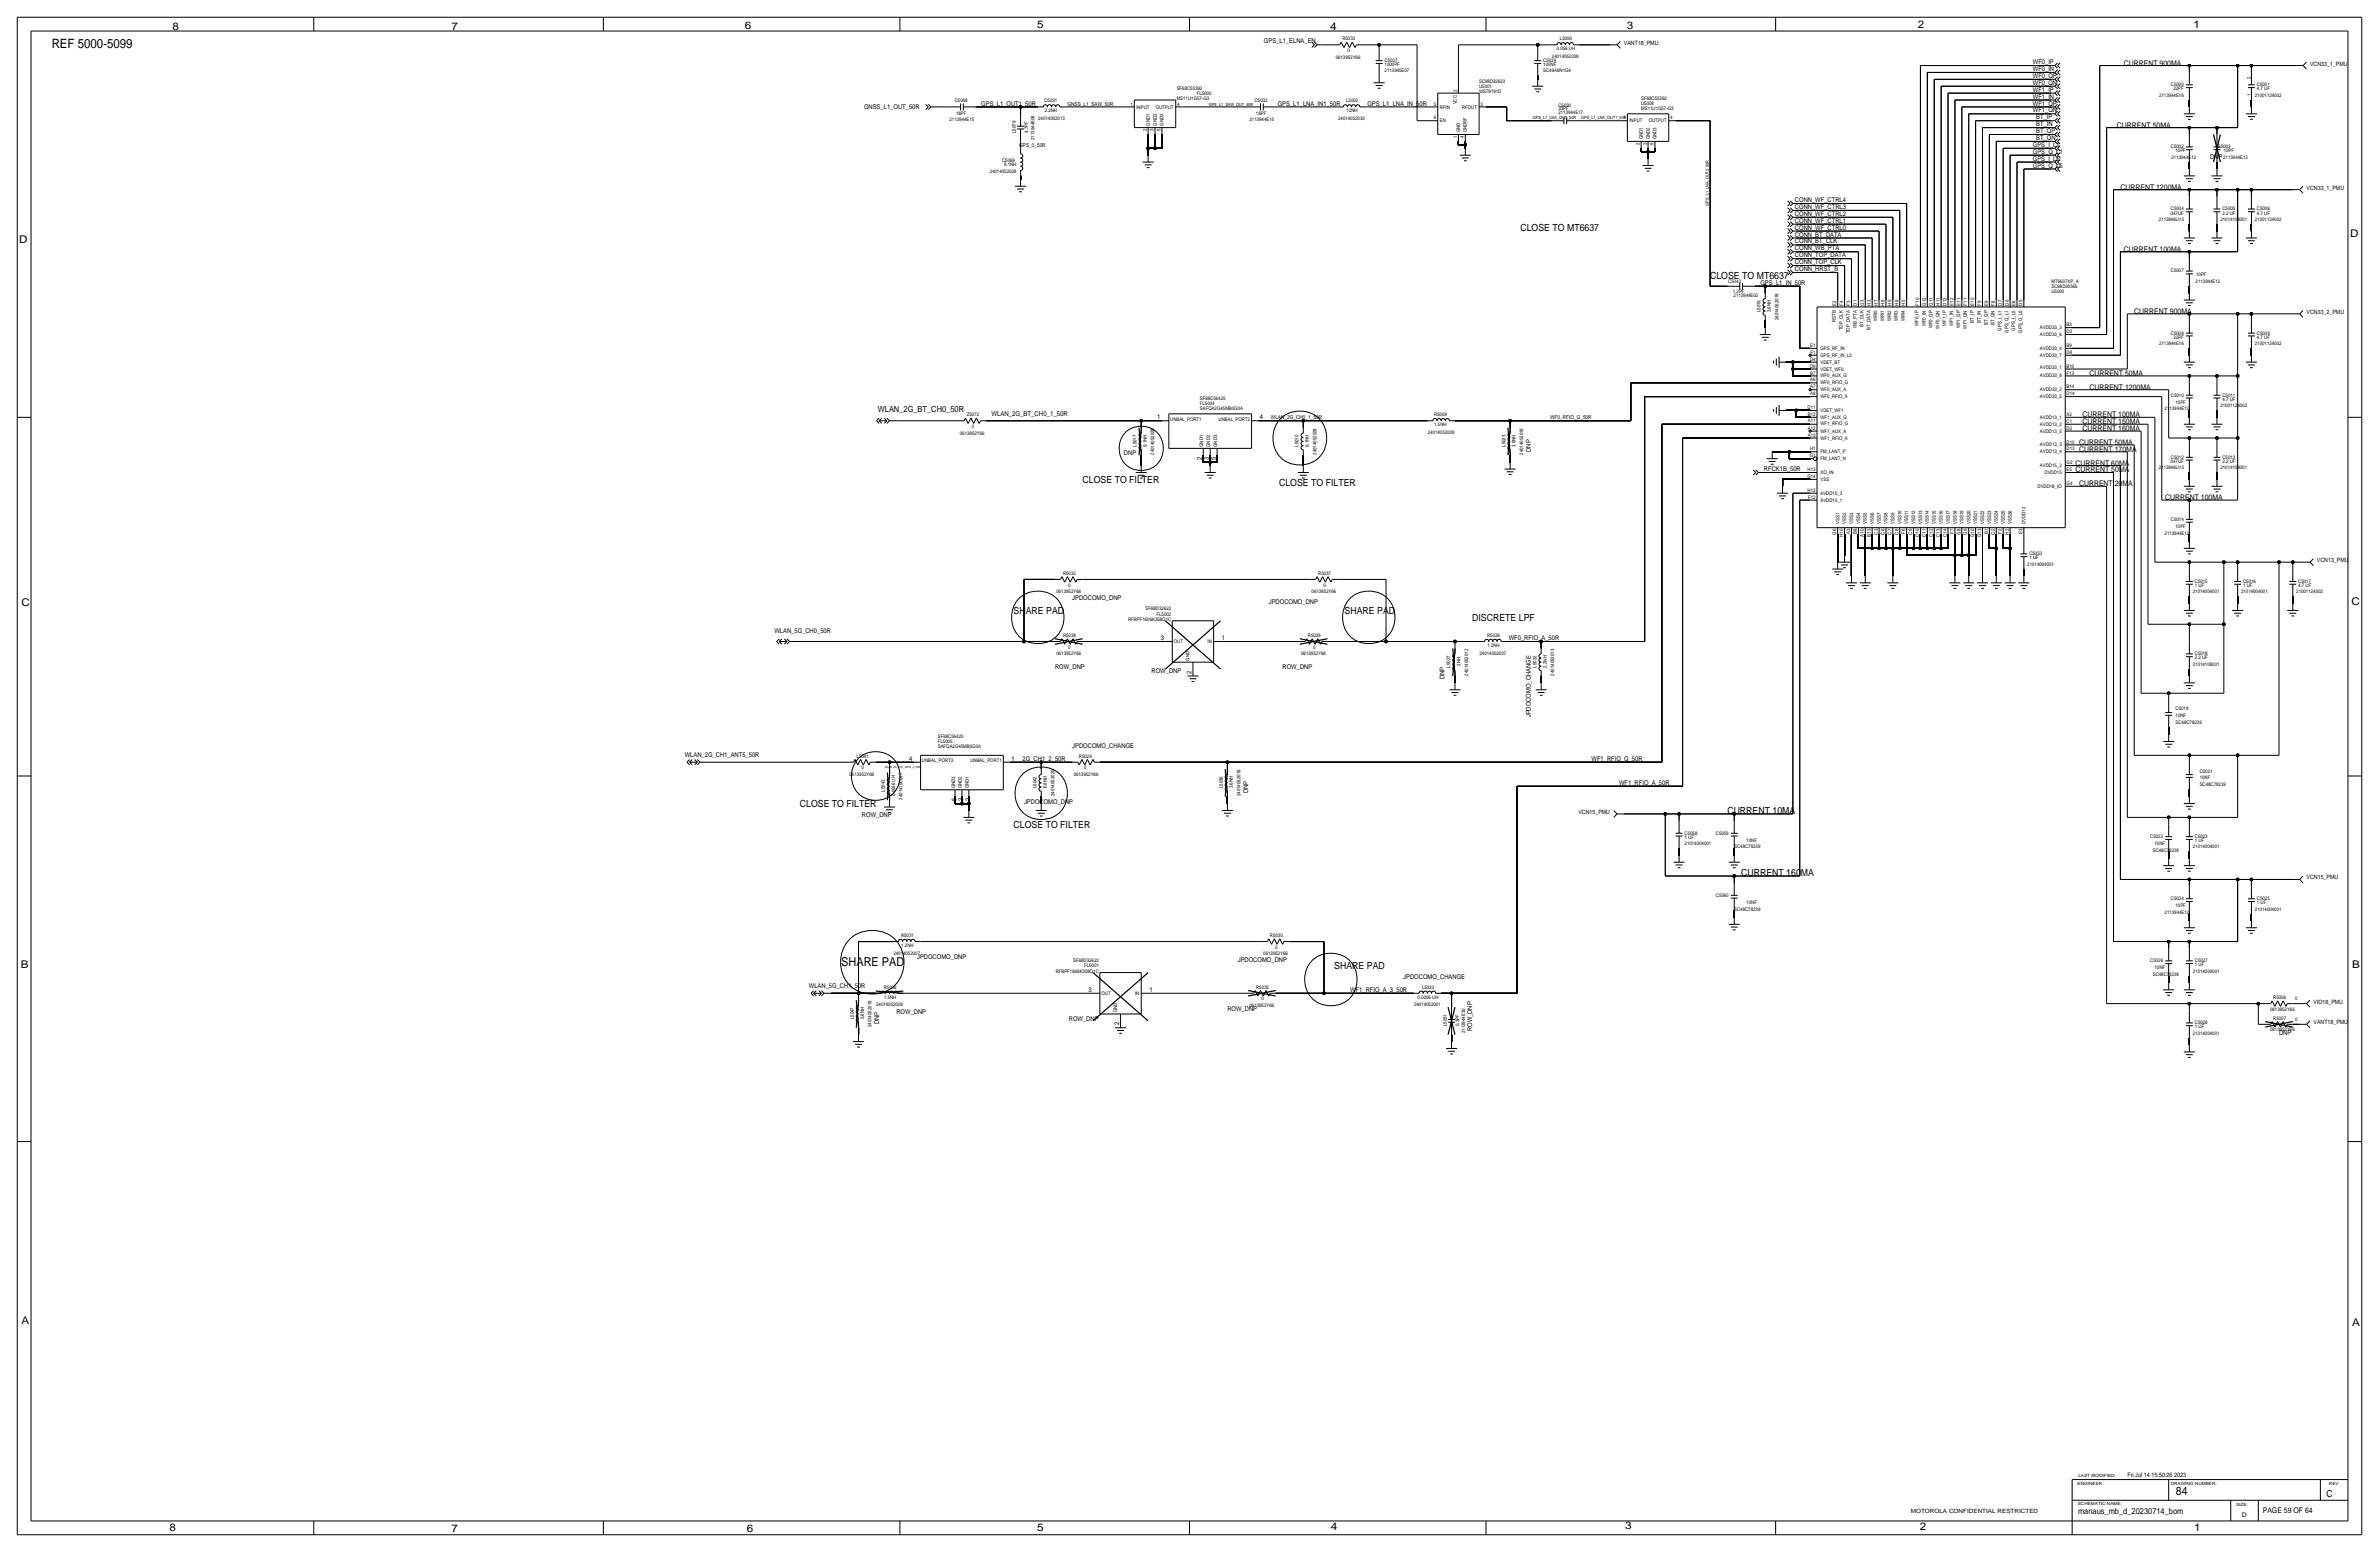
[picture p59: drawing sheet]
<svg xmlns="http://www.w3.org/2000/svg" width="876mm" height="572mm" viewBox="0 0 876 572" stroke-linecap="round" stroke-linejoin="round" font-family="sans-serif">
<defs><g id="words">
<text font-size="4.7" x="19" y="17.8">REF 5000-5099</text>
<text font-size="4.5" x="309.9" y="355.6">SHARE PAD</text>
<text font-size="4.3" x="801.5" y="550.5">84</text>
<g font-size="3.9">
<text x="63.5" y="10.9">8</text>
<text x="166.4" y="10.9">7</text>
<text x="274.3" y="10.7">6</text>
<text x="382" y="10.4">5</text>
<text x="490" y="10.9">4</text>
<text x="599.2" y="10.7">3</text>
<text x="706.4" y="10.4">2</text>
<text x="808" y="10.4">1</text>
<text x="7.1" y="89.4">D</text>
<text x="865.6" y="87.1">D</text>
<text x="7.9" y="223.3">C</text>
<text x="866.1" y="222.8">C</text>
<text x="7.6" y="356.6">B</text>
<text x="866.4" y="356.4">B</text>
<text x="7.9" y="487.4">A</text>
<text x="866.4" y="488.2">A</text>
<text x="62.5" y="563.6">8</text>
<text x="382" y="563.6">5</text>
<text x="490.2" y="563.4">4</text>
<text x="598.7" y="563.1">3</text>
<text x="707.1" y="563.4">2</text>
<text x="808.2" y="563.9">1</text>
<text x="166.4" y="564.1">7</text>
<text x="275.1" y="564.1">6</text>
</g>
<g font-size="3.6">
<text x="560.1" y="85.1">CLOSE TO MT6637</text>
<text x="629.9" y="102.9">CLOSE TO MT6637</text>
<text x="398.8" y="177.8">CLOSE TO FILTER</text>
<text x="471.2" y="179.1">CLOSE TO FILTER</text>
<text x="373.4" y="226.1">SHARE PAD</text>
<text x="495.3" y="226.1">SHARE PAD</text>
<text x="542.3" y="228.6">DISCRETE LPF</text>
<text x="294.6" y="297.2">CLOSE TO FILTER</text>
<text x="636.3" y="299.7">CURRENT 10MA</text>
<text x="373.4" y="304.8">CLOSE TO FILTER</text>
<text x="641.3" y="322.6">CURRENT 160MA</text>
<text x="491.5" y="356.9">SHARE PAD</text>
</g>
<text font-size="3.5" x="857" y="551.2">C</text>
<g font-size="3.1">
<text x="323.3" y="151.9">WLAN_2G_BT_CH0_50R</text>
<text x="765.5" y="557.7">manaus_mb_d_20230714_bom</text>
</g>
<g font-size="2.9">
<text x="782.3" y="24.1">CURRENT 900MA</text>
<text x="779.8" y="47">CURRENT 50MA</text>
<text x="781.1" y="69.9">CURRENT 1200MA</text>
<text x="782.3" y="92.7">CURRENT 100MA</text>
<text x="786.1" y="115.6">CURRENT 900MA</text>
<text x="769.6" y="143.5">CURRENT 1200MA</text>
<text x="769.6" y="138.4">CURRENT 50MA</text>
<text x="767.1" y="153.7">CURRENT 100MA</text>
<text x="767.1" y="156.2">CURRENT 150MA</text>
<text x="767.1" y="158.8">CURRENT 160MA</text>
<text x="765.8" y="163.8">CURRENT 50MA</text>
<text x="765.8" y="166.4">CURRENT 170MA</text>
<text x="764.5" y="171.5">CURRENT 60MA</text>
<text x="764.5" y="174">CURRENT 50MA</text>
<text x="765.8" y="179.1">CURRENT 20MA</text>
<text x="797.6" y="184.2">CURRENT 100MA</text>
<text x="833.5" y="557">PAGE 59 OF 64</text>
</g>
<text font-size="2.5" x="365.3" y="153.2">WLAN_2G_BT_CH0_1_50R</text>
<g font-size="2.4">
<text x="465.6" y="16">GPS_L1_ELNA_EN</text>
<text x="748.8" y="23.6">WF0_IP</text>
<text x="748.8" y="28.7">WF0_QP</text>
<text x="748.8" y="26.2">WF0_IN</text>
<text x="748.8" y="33.8">WF1_IP</text>
<text x="748.8" y="31.2">WF0_QN</text>
<text x="318.3" y="40.1">GNSS_L1_OUT_50R</text>
<text x="361.4" y="38.9">GPS_L1_OUT1_50R</text>
<text x="470.7" y="38.9">GPS_L1_LNA_IN1_50R</text>
<text x="503.7" y="38.9">GPS_L1_LNA_IN_50R</text>
<text x="748.8" y="36.3">WF1_IN</text>
<text x="748.8" y="38.9">WF1_QP</text>
<text x="748.8" y="41.4">WF1_QN</text>
<text x="750.1" y="43.9">BT_IP</text>
<text x="750.1" y="46.5">BT_IN</text>
<text x="750.1" y="49">BT_QP</text>
<text x="750.1" y="51.6">BT_QN</text>
<text x="748.8" y="54.1">GPS_I_L1</text>
<text x="748.8" y="59.2">GPS_I_L5</text>
<text x="748.8" y="56.6">GPS_Q_L1</text>
<text x="814.1" y="58.4">DNP</text>
<text x="748.8" y="61.7">GPS_Q_L5</text>
<text x="661.2" y="74.4">CONN_WF_CTRL4</text>
<text x="661.2" y="77">CONN_WF_CTRL3</text>
<text x="661.2" y="79.5">CONN_WF_CTRL2</text>
<text x="661.2" y="82">CONN_WF_CTRL1</text>
<text x="661.2" y="84.6">CONN_WF_CTRL0</text>
<text x="661.2" y="87.1">CONN_BT_DATA</text>
<text x="661.2" y="89.7">CONN_BT_CLK</text>
<text x="661.2" y="92.2">CONN_WB_PTA</text>
<text x="661.2" y="94.7">CONN_TOP_DATA</text>
<text x="661.2" y="99.8">CONN_HRST_B</text>
<text x="661.2" y="97.3">CONN_TOP_CLK</text>
<text x="648.5" y="104.9">GPS_L1_IN_50R</text>
<text x="426.3" y="154.4">1</text>
<text x="464.1" y="154.4">4</text>
<text x="414" y="167.6">DNP</text>
<text x="563.9" y="166.4" transform="rotate(-90 563.9 166.4)">DNP</text>
<text x="442.7" y="169.3" transform="rotate(-90 442.7 169.3)">2</text>
<text x="445.3" y="169.3" transform="rotate(-90 445.3 169.3)">3</text>
<text x="447.8" y="169.3" transform="rotate(-90 447.8 169.3)">5</text>
<text x="649.7" y="173.5">RFCK1B_50R</text>
<text x="395" y="221">JPDOCOMO_DNP</text>
<text x="467.4" y="222.3">JPDOCOMO_DNP</text>
<text x="285.2" y="233.2">WLAN_5G_CH0_50R</text>
<text x="427.6" y="235.7">3</text>
<text x="450.1" y="235.7">1</text>
<text x="555.8" y="235.7">WF0_RFIO_A_50R</text>
<text x="388.6" y="246.4">ROW_DNP</text>
<text x="424.2" y="247.7">ROW_DNP</text>
<text x="438.9" y="248.1" transform="rotate(-90 438.9 248.1)">2</text>
<text x="472.4" y="246.4">ROW_DNP</text>
<text x="532.1" y="250.2" transform="rotate(-90 532.1 250.2)">DNP</text>
<text x="563.9" y="264.2" transform="rotate(-90 563.9 264.2)">JPDOCOMO_CHANGE</text>
<text x="395" y="275.6">JPDOCOMO_CHANGE</text>
<text x="252.2" y="278.9">WLAN_2G_CH1_ANT5_50R</text>
<text x="334.8" y="280.2">4</text>
<text x="372.6" y="280.2">1</text>
<text x="376.7" y="280.2">2G_CH1_2_50R</text>
<text x="586.2" y="280.2">WF1_RFIO_G_50R</text>
<text x="459.7" y="292.1" transform="rotate(-90 459.7 292.1)">DNP</text>
<text x="596.4" y="289.1">WF1_RFIO_A_50R</text>
<text x="352.3" y="295.1" transform="rotate(-90 352.3 295.1)">5</text>
<text x="354.8" y="295.1" transform="rotate(-90 354.8 295.1)">3</text>
<text x="357.4" y="295.1" transform="rotate(-90 357.4 295.1)">2</text>
<text x="377.2" y="295.9">JPDOCOMO_DNP</text>
<text x="317.5" y="301">ROW_DNP</text>
<text x="337.8" y="353.1">JPDOCOMO_DNP</text>
<text x="455.9" y="354.3">JPDOCOMO_DNP</text>
<text x="297.9" y="364">WLAN_5G_CH1_50R</text>
<text x="400.9" y="365.3">3</text>
<text x="423.4" y="365.3">1</text>
<text x="497.3" y="365.3">WF1_RFIO_A_3_50R</text>
<text x="516.9" y="360.7">JPDOCOMO_CHANGE</text>
<text x="323.8" y="377.2" transform="rotate(-90 323.8 377.2)">DNP</text>
<text x="330.2" y="373.4">ROW_DNP</text>
<text x="393.7" y="375.9">ROW_DNP</text>
<text x="412.2" y="377.6" transform="rotate(-90 412.2 377.6)">2</text>
<text x="452.1" y="372.1">ROW_DNP</text>
<text x="542.3" y="379.7" transform="rotate(-90 542.3 379.7)">ROW_DNP</text>
<text x="839.5" y="381">DNP</text>
</g>
<g font-size="2.3">
<text x="783.6" y="544">Fri Jul 14 15:50:26 2023</text>
<text x="825.8" y="558.6">D</text>
</g>
<g font-size="2.2">
<text x="598.2" y="16.5">VANT18_PMU</text>
<text x="850.9" y="24.1">VCN33_1_PMU</text>
<text x="849.6" y="69.8">VCN33_1_PMU</text>
<text x="849.6" y="115.6">VCN33_2_PMU</text>
<text x="853.4" y="207">VCN13_PMU</text>
<text x="581.4" y="299.7">VCN15_PMU</text>
<text x="849.6" y="323.9">VCN15_PMU</text>
<text x="852.2" y="369.6">VIO18_PMU</text>
<text x="852.2" y="377.2">VANT18_PMU</text>
</g>
<text font-size="2.1" x="703.8" y="557">MOTOROLA CONFIDENTIAL RESTRICTED</text>
<g font-size="2">
<text x="393.2" y="38.9">GNSS_L1_SAW_50R</text>
<text x="375.4" y="54.1">GPS_0_50R</text>
<text x="468.1" y="154.4">WLAN_2G_CH0_1_50R</text>
<text x="571" y="154.4">WF0_RFIO_G_50R</text>
</g>
<g font-size="1.8">
<text x="494.5" y="14.9">R5033</text>
<text x="574.6" y="14.8">L5000</text>
<text x="492" y="21.6">0613952Y66</text>
<text x="496.4" y="19.2">0</text>
<text x="510" y="22.9">C5037</text>
<text x="568.5" y="22.9">C5029</text>
<text x="571.7" y="21.3">24014052038</text>
<text x="573.4" y="18.5">0.056 UH</text>
<text x="510" y="24.4">1000PF</text>
<text x="510" y="26.7">2113945E07</text>
<text x="568.5" y="24.4">100NF</text>
<text x="568.5" y="26.7">SC49A6N1G4</text>
<text x="829.1" y="29" transform="rotate(-90 829.1 29)">2</text>
<text x="433.4" y="33">SF68C55392</text>
<text x="440.8" y="35">FL5000</text>
<text x="536.7" y="33.8" transform="rotate(-90 536.7 33.8)">2</text>
<text x="544.8" y="30.4">SC98D32623</text>
<text x="544.8" y="34.3">WS79191D</text>
<text x="544.8" y="32.5">U5001</text>
<text x="795.3" y="35.6">2113944E16</text>
<text x="799.7" y="31.7">C5000</text>
<text x="800.6" y="33.3">22PF</text>
<text x="829.1" y="35.4" transform="rotate(-90 829.1 35.4)">1</text>
<text x="830.6" y="35.6">21001124002</text>
<text x="831.3" y="31.7">C5001</text>
<text x="831.3" y="33.3">4.7 UF</text>
<text x="351.7" y="37.6">C5068</text>
<text x="384.7" y="37.6">C5031</text>
<text x="384.8" y="41.4">2.2NH</text>
<text x="416.4" y="38.9">1</text>
<text x="418.6" y="40">INPUT</text>
<text x="425.7" y="40">OUTPUT</text>
<text x="433.4" y="36.8">MS11U1G57-G3</text>
<text x="433.6" y="38.9">4</text>
<text x="462.2" y="37.6">C5032</text>
<text x="495.9" y="37.6">L5002</text>
<text x="496" y="41.4">12NH</text>
<text x="528.2" y="38.9">5</text>
<text x="530.4" y="40">RFIN</text>
<text x="536.6" y="38.4" transform="rotate(-90 536.6 38.4)">VCC</text>
<text x="538.5" y="40">RFOUT</text>
<text x="545.3" y="38.9">3</text>
<text x="574" y="41.9">2113944E17</text>
<text x="574" y="40.6">33PF</text>
<text x="574" y="39.4">C5030</text>
<text x="604.5" y="38.8">U5008</text>
<text x="604.5" y="40.6">MS11U1G57-G3</text>
<text x="604.5" y="36.8">SF68C55392</text>
<text x="349.8" y="44.5">2113944E15</text>
<text x="352.2" y="42.2">18PF</text>
<text x="382.4" y="44.2">24014052013</text>
<text x="423.5" y="46.2" transform="rotate(-90 423.5 46.2)">GND1</text>
<text x="426.1" y="46.2" transform="rotate(-90 426.1 46.2)">GND2</text>
<text x="428.6" y="46.2" transform="rotate(-90 428.6 46.2)">GND3</text>
<text x="460.3" y="44.5">2113944E15</text>
<text x="462.6" y="42.2">18PF</text>
<text x="492.9" y="44.2">24014052030</text>
<text x="528.2" y="43.9">6</text>
<text x="530.4" y="45.1">EN</text>
<text x="598" y="43.9">1</text>
<text x="600.2" y="45.1">INPUT</text>
<text x="607.3" y="45.1">OUTPUT</text>
<text x="615.2" y="43.9">4</text>
<text x="374.2" y="49" transform="rotate(-90 374.2 49)">L5079</text>
<text x="378.7" y="48.9" transform="rotate(-90 378.7 48.9)">4.7PF</text>
<text x="381" y="51.6" transform="rotate(-90 381 51.6)">2113944E08</text>
<text x="422.4" y="48.4" transform="rotate(-90 422.4 48.4)">2</text>
<text x="424.9" y="48.4" transform="rotate(-90 424.9 48.4)">3</text>
<text x="427.5" y="48.4" transform="rotate(-90 427.5 48.4)">5</text>
<text x="536.7" y="50.9" transform="rotate(-90 536.7 50.9)">1</text>
<text x="537.8" y="48.8" transform="rotate(-90 537.8 48.8)">GND</text>
<text x="539.2" y="50.9" transform="rotate(-90 539.2 50.9)">4</text>
<text x="540.4" y="48.8" transform="rotate(-90 540.4 48.8)">GNDRF</text>
<text x="604" y="53.5" transform="rotate(-90 604 53.5)">2</text>
<text x="605.1" y="51.3" transform="rotate(-90 605.1 51.3)">GND1</text>
<text x="606.6" y="53.5" transform="rotate(-90 606.6 53.5)">3</text>
<text x="607.7" y="51.3" transform="rotate(-90 607.7 51.3)">GND2</text>
<text x="609.1" y="53.5" transform="rotate(-90 609.1 53.5)">5</text>
<text x="610.2" y="51.3" transform="rotate(-90 610.2 51.3)">GND3</text>
<text x="369.1" y="59.7">C5069</text>
<text x="799.7" y="54.6">C5002</text>
<text x="799.9" y="58.4">2113944E12</text>
<text x="801.3" y="55.9">10PF</text>
<text x="816.9" y="54.6">C5003</text>
<text x="818.9" y="58.4">2113944E12</text>
<text x="819.1" y="55.9">10PF</text>
<text x="364.6" y="63.8">24014052028</text>
<text x="369.8" y="61.2">9.1NH</text>
<text x="799.7" y="77.5">C5004</text>
<text x="818.6" y="77.5">C5005</text>
<text x="831.3" y="77.5">C5006</text>
<text x="795.2" y="81.3">2113946U13</text>
<text x="799.1" y="79">.047UF</text>
<text x="817.9" y="81.3">21014108001</text>
<text x="818.6" y="79">2.2 UF</text>
<text x="830.6" y="81.3">21001124002</text>
<text x="831.3" y="79">4.7 UF</text>
<text x="799.7" y="100.3">C5007</text>
<text x="809" y="101.6">10PF</text>
<text x="636.6" y="104.1">C5043</text>
<text x="638.3" y="108">1.2PF</text>
<text x="755.6" y="104.3">MT6637XP_A</text>
<text x="755.6" y="106.1">SC98D30566</text>
<text x="755.6" y="108">U5000</text>
<text x="808.8" y="104.1">2113944E12</text>
<text x="638.6" y="109.2">2113944E02</text>
<text x="676.4" y="112.5" transform="rotate(-90 676.4 112.5)">E2</text>
<text x="678.9" y="112.5" transform="rotate(-90 678.9 112.5)">F4</text>
<text x="681.5" y="112.5" transform="rotate(-90 681.5 112.5)">F3</text>
<text x="684" y="112.5" transform="rotate(-90 684 112.5)">D1</text>
<text x="686.6" y="112.5" transform="rotate(-90 686.6 112.5)">G3</text>
<text x="689.1" y="112.5" transform="rotate(-90 689.1 112.5)">H3</text>
<text x="691.6" y="112.5" transform="rotate(-90 691.6 112.5)">H7</text>
<text x="694.2" y="112.5" transform="rotate(-90 694.2 112.5)">H8</text>
<text x="696.7" y="112.5" transform="rotate(-90 696.7 112.5)">H9</text>
<text x="699.3" y="112.5" transform="rotate(-90 699.3 112.5)">H6</text>
<text x="701.8" y="112.5" transform="rotate(-90 701.8 112.5)">H5</text>
<text x="706.9" y="112.5" transform="rotate(-90 706.9 112.5)">F10</text>
<text x="709.4" y="112.5" transform="rotate(-90 709.4 112.5)">G12</text>
<text x="712" y="112.5" transform="rotate(-90 712 112.5)">G11</text>
<text x="714.5" y="112.5" transform="rotate(-90 714.5 112.5)">H11</text>
<text x="717" y="112.5" transform="rotate(-90 717 112.5)">D12</text>
<text x="719.6" y="112.5" transform="rotate(-90 719.6 112.5)">E12</text>
<text x="722.1" y="112.5" transform="rotate(-90 722.1 112.5)">E11</text>
<text x="724.6" y="112.5" transform="rotate(-90 724.6 112.5)">F11</text>
<text x="727.2" y="112.5" transform="rotate(-90 727.2 112.5)">E10</text>
<text x="729.7" y="112.5" transform="rotate(-90 729.7 112.5)">F9</text>
<text x="732.3" y="112.5" transform="rotate(-90 732.3 112.5)">E9</text>
<text x="734.8" y="112.5" transform="rotate(-90 734.8 112.5)">F8</text>
<text x="737.4" y="112.5" transform="rotate(-90 737.4 112.5)">D7</text>
<text x="739.9" y="112.5" transform="rotate(-90 739.9 112.5)">D6</text>
<text x="742.4" y="112.5" transform="rotate(-90 742.4 112.5)">E6</text>
<text x="745" y="112.5" transform="rotate(-90 745 112.5)">D5</text>
<text x="648.5" y="115" transform="rotate(-90 648.5 115)">L5019</text>
<text x="652.3" y="115.1" transform="rotate(-90 652.3 115.1)">3.6NH</text>
<text x="655.1" y="118" transform="rotate(-90 655.1 118)">24014052018</text>
<text x="676.2" y="118.6" transform="rotate(-90 676.2 118.6)">RSTB</text>
<text x="691.5" y="118.3" transform="rotate(-90 691.5 118.3)">WRI0</text>
<text x="694" y="118.3" transform="rotate(-90 694 118.3)">WRI1</text>
<text x="696.6" y="118.3" transform="rotate(-90 696.6 118.3)">WRI2</text>
<text x="699.1" y="118.3" transform="rotate(-90 699.1 118.3)">WRI3</text>
<text x="701.6" y="118.3" transform="rotate(-90 701.6 118.3)">WRI4</text>
<text x="727" y="118.8" transform="rotate(-90 727 118.8)">BT_IP</text>
<text x="729.6" y="118.9" transform="rotate(-90 729.6 118.9)">BT_IN</text>
<text x="732.2" y="119.6" transform="rotate(-90 732.2 119.6)">BT_QP</text>
<text x="734.7" y="119.7" transform="rotate(-90 734.7 119.7)">BT_QN</text>
<text x="678.8" y="121.6" transform="rotate(-90 678.8 121.6)">TOP_CLK</text>
<text x="681.3" y="122.8" transform="rotate(-90 681.3 122.8)">TOP_DATA</text>
<text x="683.9" y="120.9" transform="rotate(-90 683.9 120.9)">WB_PTA</text>
<text x="686.4" y="120.4" transform="rotate(-90 686.4 120.4)">BT_CLK</text>
<text x="689" y="121.5" transform="rotate(-90 689 121.5)">BT_DATA</text>
<text x="706.7" y="120.1" transform="rotate(-90 706.7 120.1)">WF0_IP</text>
<text x="709.3" y="120.2" transform="rotate(-90 709.3 120.2)">WF0_IN</text>
<text x="711.9" y="120.9" transform="rotate(-90 711.9 120.9)">WF0_QP</text>
<text x="714.3" y="121" transform="rotate(-90 714.3 121)">WF0_QN</text>
<text x="716.9" y="120.1" transform="rotate(-90 716.9 120.1)">WF1_IP</text>
<text x="719.5" y="120.2" transform="rotate(-90 719.5 120.2)">WF1_IN</text>
<text x="722" y="120.9" transform="rotate(-90 722 120.9)">WF1_QP</text>
<text x="724.5" y="121" transform="rotate(-90 724.5 121)">WF1_QN</text>
<text x="737.3" y="121.7" transform="rotate(-90 737.3 121.7)">GPS_I_L1</text>
<text x="739.8" y="122.5" transform="rotate(-90 739.8 122.5)">GPS_Q_L1</text>
<text x="742.3" y="121.7" transform="rotate(-90 742.3 121.7)">GPS_I_L5</text>
<text x="744.9" y="122.5" transform="rotate(-90 744.9 122.5)">GPS_Q_L5</text>
<text x="751.4" y="121.2">AVDD33_3</text>
<text x="751.4" y="123.7">AVDD33_6</text>
<text x="761.2" y="122.7">D3</text>
<text x="761.2" y="120.1">B3</text>
<text x="799.7" y="123.2">C5008</text>
<text x="800.6" y="124.7">22PF</text>
<text x="831.3" y="123.2">C5009</text>
<text x="831.3" y="124.7">4.7 UF</text>
<text x="666.8" y="127.8">E1</text>
<text x="666.9" y="130.3">F1</text>
<text x="670.6" y="131.4">GPS_RF_IN_L5</text>
<text x="670.6" y="128.8">GPS_RF_IN</text>
<text x="751.4" y="131.4">AVDD33_7</text>
<text x="751.4" y="128.8">AVDD33_4</text>
<text x="761.2" y="130.3">D8</text>
<text x="761.2" y="127.8">B9</text>
<text x="795.3" y="127">2113944E16</text>
<text x="830.6" y="127">21001124002</text>
<text x="666.7" y="135.4">D9</text>
<text x="666.7" y="132.8">D4</text>
<text x="666.8" y="137.9">B7</text>
<text x="670.6" y="133.9">VDET_BT</text>
<text x="670.6" y="136.4">VDET_WF0</text>
<text x="751.4" y="135.9">AVDD33_1</text>
<text x="761.2" y="137.9">F13</text>
<text x="761.2" y="135.4">B10</text>
<text x="666.8" y="140.5">A6</text>
<text x="666.8" y="143">A7</text>
<text x="670.6" y="141.5">WF0_RFIO_G</text>
<text x="670.6" y="139">WF0_AUX_G</text>
<text x="751.4" y="139">AVDD33_8</text>
<text x="761.2" y="143.1">B14</text>
<text x="442" y="147.3">SF68C56425</text>
<text x="442" y="149.3">FL5004</text>
<text x="666.8" y="145.5">A8</text>
<text x="670.6" y="144.1">WF0_AUX_A</text>
<text x="670.6" y="146.6">WF0_RFIO_A</text>
<text x="751.4" y="144.1">AVDD33_2</text>
<text x="751.4" y="146.6">AVDD33_5</text>
<text x="761.2" y="145.6">D14</text>
<text x="799.7" y="146.1">C5010</text>
<text x="801.3" y="148.6">10PF</text>
<text x="817.9" y="149.9">21001124002</text>
<text x="818.6" y="146">C5011</text>
<text x="818.6" y="147.6">4.7 UF</text>
<text x="356.1" y="153.2">Z5072</text>
<text x="431" y="154.9">UNBAL_PORT1</text>
<text x="442" y="151.1">SAFQA2G45MB0G0A</text>
<text x="448.9" y="154.9">UNBAL_PORT2</text>
<text x="528.2" y="153.3">R5009</text>
<text x="665.8" y="150.6">D11</text>
<text x="665.9" y="155.5">A11</text>
<text x="665.9" y="153.1">B12</text>
<text x="670.6" y="151.7">VDET_WF1</text>
<text x="670.6" y="154.2">WF1_AUX_G</text>
<text x="751.4" y="154.2">AVDD13_1</text>
<text x="761.2" y="155.7">C1</text>
<text x="761.2" y="153.2">A2</text>
<text x="797.3" y="151.1">2113944E12</text>
<text x="353.6" y="160">0613952Y66</text>
<text x="357.9" y="157.6">0</text>
<text x="525.9" y="159.8">24014052009</text>
<text x="528.3" y="157">1.5NH</text>
<text x="665.9" y="160.8">A13</text>
<text x="665.9" y="158.2">A12</text>
<text x="670.6" y="156.6">WF1_RFIO_G</text>
<text x="670.6" y="159.3">WF1_AUX_A</text>
<text x="670.6" y="161.8">WF1_RFIO_A</text>
<text x="751.4" y="156.8">AVDD13_2</text>
<text x="751.4" y="159.3">AVDD13_5</text>
<text x="761.2" y="158.2">D2</text>
<text x="418.6" y="164.5" transform="rotate(-90 418.6 164.5)">L5017</text>
<text x="422.4" y="164.6" transform="rotate(-90 422.4 164.6)">9.1NH</text>
<text x="425.2" y="167.5" transform="rotate(-90 425.2 167.5)">24014052028</text>
<text x="443.2" y="164.6" transform="rotate(-90 443.2 164.6)">GND1</text>
<text x="445.8" y="164.6" transform="rotate(-90 445.8 164.6)">GND2</text>
<text x="448.3" y="164.6" transform="rotate(-90 448.3 164.6)">GND3</text>
<text x="478.3" y="164.5" transform="rotate(-90 478.3 164.5)">L5010</text>
<text x="482.1" y="164.6" transform="rotate(-90 482.1 164.6)">9.1NH</text>
<text x="484.9" y="167.5" transform="rotate(-90 484.9 167.5)">24014052028</text>
<text x="554.5" y="164.5" transform="rotate(-90 554.5 164.5)">L5023</text>
<text x="558.3" y="164.6" transform="rotate(-90 558.3 164.6)">3.6NH</text>
<text x="561.1" y="167.5" transform="rotate(-90 561.1 167.5)">24014052018</text>
<text x="666.7" y="165.9">H1</text>
<text x="670.6" y="166.9">FM_LANT_P</text>
<text x="751.4" y="166.9">AVDD13_4</text>
<text x="751.4" y="164.4">AVDD13_3</text>
<text x="761.2" y="165.9">D13</text>
<text x="761.2" y="163.3">D10</text>
<text x="665.8" y="173.5">H13</text>
<text x="666.6" y="168.4">G1</text>
<text x="670.6" y="169.5">FM_LANT_N</text>
<text x="751.4" y="172">AVDD15_2</text>
<text x="761.2" y="173.5">E5</text>
<text x="761.2" y="170.9">G2</text>
<text x="795.2" y="172.7">2113946U13</text>
<text x="799.1" y="170.4">.047UF</text>
<text x="799.7" y="168.9">C5012</text>
<text x="817.9" y="172.7">21014108001</text>
<text x="818.6" y="168.9">C5013</text>
<text x="818.6" y="170.4">2.2 UF</text>
<text x="665.7" y="176">G14</text>
<text x="670.6" y="174.5">XO_IN</text>
<text x="670.6" y="177.1">VSS</text>
<text x="750.5" y="179.6">DVDD18_IO</text>
<text x="753.1" y="174.5">DVDD15</text>
<text x="761.2" y="178.6">G4</text>
<text x="665.8" y="181.1">H12</text>
<text x="666" y="183.6">F12</text>
<text x="670.6" y="182.2">AVDD15_3</text>
<text x="670.6" y="184.7">AVDD15_1</text>
<text x="799.7" y="191.8">C5014</text>
<text x="676.4" y="197" transform="rotate(-90 676.4 197)">G6</text>
<text x="677.5" y="193" transform="rotate(-90 677.5 193)">VSS1</text>
<text x="678.9" y="197.8" transform="rotate(-90 678.9 197.8)">H10</text>
<text x="680.1" y="193" transform="rotate(-90 680.1 193)">VSS2</text>
<text x="681.5" y="196.8" transform="rotate(-90 681.5 196.8)">A3</text>
<text x="682.6" y="193" transform="rotate(-90 682.6 193)">VSS3</text>
<text x="684" y="196.8" transform="rotate(-90 684 196.8)">B8</text>
<text x="685.1" y="193" transform="rotate(-90 685.1 193)">VSS4</text>
<text x="686.6" y="197.7" transform="rotate(-90 686.6 197.7)">A10</text>
<text x="687.7" y="193" transform="rotate(-90 687.7 193)">VSS5</text>
<text x="689.1" y="197.7" transform="rotate(-90 689.1 197.7)">B13</text>
<text x="690.2" y="193" transform="rotate(-90 690.2 193)">VSS6</text>
<text x="691.6" y="196.9" transform="rotate(-90 691.6 196.9)">C3</text>
<text x="692.8" y="193" transform="rotate(-90 692.8 193)">VSS7</text>
<text x="694.2" y="196.9" transform="rotate(-90 694.2 196.9)">C6</text>
<text x="695.3" y="193" transform="rotate(-90 695.3 193)">VSS8</text>
<text x="696.7" y="196.9" transform="rotate(-90 696.7 196.9)">C7</text>
<text x="697.8" y="193" transform="rotate(-90 697.8 193)">VSS9</text>
<text x="699.3" y="196.9" transform="rotate(-90 699.3 196.9)">C8</text>
<text x="700.4" y="193" transform="rotate(-90 700.4 193)">VSS10</text>
<text x="701.8" y="196.7" transform="rotate(-90 701.8 196.7)">F6</text>
<text x="702.9" y="193" transform="rotate(-90 702.9 193)">VSS11</text>
<text x="704.3" y="196.9" transform="rotate(-90 704.3 196.9)">C9</text>
<text x="705.5" y="193" transform="rotate(-90 705.5 193)">VSS12</text>
<text x="706.9" y="197.8" transform="rotate(-90 706.9 197.8)">C10</text>
<text x="708" y="193" transform="rotate(-90 708 193)">VSS13</text>
<text x="709.4" y="197.8" transform="rotate(-90 709.4 197.8)">C11</text>
<text x="710.5" y="193" transform="rotate(-90 710.5 193)">VSS14</text>
<text x="712" y="197.8" transform="rotate(-90 712 197.8)">C12</text>
<text x="713.1" y="193" transform="rotate(-90 713.1 193)">VSS15</text>
<text x="714.5" y="197.8" transform="rotate(-90 714.5 197.8)">C13</text>
<text x="715.7" y="193" transform="rotate(-90 715.7 193)">VSS16</text>
<text x="717.1" y="197.8" transform="rotate(-90 717.1 197.8)">C14</text>
<text x="718.2" y="193" transform="rotate(-90 718.2 193)">VSS17</text>
<text x="719.6" y="196.7" transform="rotate(-90 719.6 196.7)">F7</text>
<text x="720.8" y="193" transform="rotate(-90 720.8 193)">VSS18</text>
<text x="722.2" y="197" transform="rotate(-90 722.2 197)">G8</text>
<text x="723.2" y="193" transform="rotate(-90 723.2 193)">VSS19</text>
<text x="724.7" y="197" transform="rotate(-90 724.7 197)">G9</text>
<text x="725.8" y="193" transform="rotate(-90 725.8 193)">VSS20</text>
<text x="727.2" y="197.9" transform="rotate(-90 727.2 197.9)">G10</text>
<text x="728.3" y="193" transform="rotate(-90 728.3 193)">VSS21</text>
<text x="729.7" y="197.9" transform="rotate(-90 729.7 197.9)">G13</text>
<text x="730.9" y="193" transform="rotate(-90 730.9 193)">VSS22</text>
<text x="732.3" y="196.8" transform="rotate(-90 732.3 196.8)">B1</text>
<text x="733.4" y="193" transform="rotate(-90 733.4 193)">VSS23</text>
<text x="734.8" y="196.9" transform="rotate(-90 734.8 196.9)">C2</text>
<text x="735.9" y="193" transform="rotate(-90 735.9 193)">VSS24</text>
<text x="737.4" y="196.7" transform="rotate(-90 737.4 196.7)">F2</text>
<text x="738.5" y="193" transform="rotate(-90 738.5 193)">VSS25</text>
<text x="739.9" y="196.9" transform="rotate(-90 739.9 196.9)">H2</text>
<text x="741" y="193" transform="rotate(-90 741 193)">VSS26</text>
<text x="745" y="196.8" transform="rotate(-90 745 196.8)">E3</text>
<text x="746.1" y="193" transform="rotate(-90 746.1 193)">DVDD12</text>
<text x="797.3" y="196.9">2113944E12</text>
<text x="801.3" y="194.3">10PF</text>
<text x="746.8" y="208.3">21014004001</text>
<text x="747.5" y="204.5">C5053</text>
<text x="747.5" y="206">1 UF</text>
<text x="391.6" y="211.7">R5032</text>
<text x="485.6" y="211.7">R5037</text>
<text x="808.5" y="214.6">C5015</text>
<text x="826.3" y="214.6">C5016</text>
<text x="846.6" y="214.6">C5017</text>
<text x="389.1" y="218.4">0613952Y66</text>
<text x="393.5" y="216">0</text>
<text x="483.1" y="218.4">0613952Y66</text>
<text x="487.5" y="216">0</text>
<text x="807.7" y="218.4">21014004001</text>
<text x="808.5" y="216.2">1 UF</text>
<text x="825.5" y="218.4">21014004001</text>
<text x="826.3" y="216.2">1 UF</text>
<text x="845.8" y="218.4">21001124002</text>
<text x="846.6" y="216.2">4.7 UF</text>
<text x="422" y="224.8">SF68D32622</text>
<text x="426" y="226.7">FL5002</text>
<text x="415.5" y="228.6">RFBPF1606K358Q1C</text>
<text x="391.6" y="234.6">R5038</text>
<text x="393.5" y="238.9">0</text>
<text x="432.4" y="236.8">OUT</text>
<text x="444.8" y="236.8">IN</text>
<text x="481.8" y="234.6">R5039</text>
<text x="483.7" y="238.9">0</text>
<text x="547.8" y="234.6">R5026</text>
<text x="547.9" y="238.3">1.2NH</text>
<text x="389.1" y="241.3">0613952Y66</text>
<text x="438.2" y="243.2" transform="rotate(-90 438.2 243.2)">GND</text>
<text x="479.3" y="241.3">0613952Y66</text>
<text x="534.2" y="245.8" transform="rotate(-90 534.2 245.8)">L5027</text>
<text x="538" y="245.2" transform="rotate(-90 538 245.2)">2NH</text>
<text x="545" y="241">24014052007</text>
<text x="566" y="245.8" transform="rotate(-90 566 245.8)">L5032</text>
<text x="569.7" y="245.9" transform="rotate(-90 569.7 245.9)">2.2NH</text>
<text x="807.7" y="245.1">21014108001</text>
<text x="808.5" y="241.3">C5018</text>
<text x="808.5" y="242.8">2.2 UF</text>
<text x="540.8" y="248.8" transform="rotate(-90 540.8 248.8)">24014052012</text>
<text x="572.5" y="248.8" transform="rotate(-90 572.5 248.8)">24014052013</text>
<text x="801.4" y="261.6">C5019</text>
<text x="801.4" y="264.2">10NF</text>
<text x="801.4" y="266.7">SC48C78239</text>
<text x="345.4" y="275.6">SAFQA2G45MB0G0A</text>
<text x="345.4" y="271.8">SF68C56425</text>
<text x="345.4" y="273.8">FL5005</text>
<text x="315.5" y="278.9">L5041</text>
<text x="339.6" y="280.7">UNBAL_PORT2</text>
<text x="357.4" y="280.7">UNBAL_PORT1</text>
<text x="397.4" y="279">R5029</text>
<text x="312.9" y="285.8">0613952Y66</text>
<text x="317.3" y="283.3">0</text>
<text x="395.5" y="285.8">0613952Y66</text>
<text x="399.3" y="283.3">0</text>
<text x="810.3" y="284.5">C5021</text>
<text x="810.3" y="287">10NF</text>
<text x="325.9" y="291.5" transform="rotate(-90 325.9 291.5)">L5043</text>
<text x="329.7" y="293.2" transform="rotate(-90 329.7 293.2)">0.0056 UH</text>
<text x="351.8" y="290.3" transform="rotate(-90 351.8 290.3)">GND3</text>
<text x="354.3" y="290.3" transform="rotate(-90 354.3 290.3)">GND2</text>
<text x="356.9" y="290.3" transform="rotate(-90 356.9 290.3)">GND1</text>
<text x="381.8" y="290.3" transform="rotate(-90 381.8 290.3)">L5042</text>
<text x="385.6" y="290.3" transform="rotate(-90 385.6 290.3)">6.8NH</text>
<text x="388.4" y="293.2" transform="rotate(-90 388.4 293.2)">24014052025</text>
<text x="450.4" y="290.3" transform="rotate(-90 450.4 290.3)">L5036</text>
<text x="454.2" y="290.3" transform="rotate(-90 454.2 290.3)">3.6NH</text>
<text x="456.9" y="293.2" transform="rotate(-90 456.9 293.2)">24014052018</text>
<text x="810.3" y="289.6">SC48C78239</text>
<text x="332.5" y="294.5" transform="rotate(-90 332.5 294.5)">24014190097</text>
<text x="620.5" y="308.9">1 UF</text>
<text x="620.5" y="307.3">C5058</text>
<text x="620.5" y="311.2">21014004001</text>
<text x="632" y="307.3">C5059</text>
<text x="643.3" y="309.9">10NF</text>
<text x="792.1" y="308.6">C5022</text>
<text x="793.6" y="311.2">10NF</text>
<text x="808.5" y="308.6">C5023</text>
<text x="808.5" y="310.1">1 UF</text>
<text x="638.8" y="312.4">SC48C78239</text>
<text x="793" y="313.7">SC48C78239</text>
<text x="807.7" y="312.4">21014004001</text>
<text x="632" y="330.2">C5060</text>
<text x="638.8" y="335.3">SC48C78239</text>
<text x="643.3" y="332.7">10NF</text>
<text x="799.7" y="331.5">C5024</text>
<text x="801.3" y="334">10PF</text>
<text x="830.6" y="335.3">21014004001</text>
<text x="831.3" y="331.5">C5025</text>
<text x="831.3" y="333">1 UF</text>
<text x="797.3" y="336.6">2113944E12</text>
<text x="331.9" y="345.1">R5031</text>
<text x="467.8" y="345.1">R5030</text>
<text x="329.1" y="351.5">24014052007</text>
<text x="332" y="348.7">1.2NH</text>
<text x="465.3" y="351.8">0613952Y66</text>
<text x="469.7" y="349.4">0</text>
<text x="388.9" y="358.1">RFBPF1606K358Q1C</text>
<text x="395.3" y="354.3">SF68D32622</text>
<text x="399.3" y="356.3">FL5001</text>
<text x="792.1" y="354.3">C5026</text>
<text x="793" y="359.4">SC48C78239</text>
<text x="793.6" y="356.9">10NF</text>
<text x="807.7" y="358.1">21014004001</text>
<text x="808.5" y="354.3">C5027</text>
<text x="808.5" y="355.9">1 UF</text>
<text x="325.5" y="364.1">R5036</text>
<text x="462.7" y="364.1">R5035</text>
<text x="523.8" y="364.1">L5033</text>
<text x="322.7" y="370.6">24014052009</text>
<text x="325.6" y="367.8">1.5NH</text>
<text x="405.7" y="366.4">OUT</text>
<text x="418.1" y="366.4">IN</text>
<text x="460.3" y="370.8">0613952Y66</text>
<text x="464.6" y="368.4">0</text>
<text x="520.9" y="370.6">24014052001</text>
<text x="522.2" y="367.8">0.0006 UH</text>
<text x="837.4" y="367.9">R5006</text>
<text x="845.4" y="368.3">0</text>
<text x="314.5" y="375.4" transform="rotate(-90 314.5 375.4)">L5047</text>
<text x="318.3" y="375.4" transform="rotate(-90 318.3 375.4)">3.6NH</text>
<text x="411.5" y="372.8" transform="rotate(-90 411.5 372.8)">GND</text>
<text x="532.9" y="377.9" transform="rotate(-90 532.9 377.9)">L5051</text>
<text x="537.5" y="377.8" transform="rotate(-90 537.5 377.8)">0.3PF</text>
<text x="808.5" y="377.2">C5028</text>
<text x="836.2" y="372.1">0613952Y66</text>
<text x="837.4" y="375.6">R5007</text>
<text x="845.4" y="375.9">0</text>
<text x="321.1" y="378.3" transform="rotate(-90 321.1 378.3)">24014052018</text>
<text x="539.8" y="380.5" transform="rotate(-90 539.8 380.5)">2113944E30</text>
<text x="807.7" y="381">21014004001</text>
<text x="808.5" y="378.7">1 UF</text>
<text x="836.2" y="379.7">0613952Y66</text>
</g>
<g font-size="1.6">
<text x="445.3" y="38.9">GPS_L1_SAW_OUT_50R</text>
<text x="564.6" y="43.9">GPS_L1_LNA_OUT_50R</text>
<text x="582.4" y="43.9">GPS_L1_LNA_OUT1_50R</text>
<text x="629.4" y="75.7" transform="rotate(-90 629.4 75.7)">GPS_L1_LNA_OUT2_50R</text>
<text x="765.6" y="544">LAST MODIFIED:</text>
<text x="765.3" y="546.9">ENGINEER:</text>
<text x="799.6" y="546.7">DRAWING NUMBER:</text>
<text x="857.9" y="546.7">REV</text>
<text x="765.4" y="554.1">SCHEMATIC NAME:</text>
<text x="823.7" y="554.7">SIZE:</text>
</g>
<text font-size="1.1" x="325.9" y="282.7">WLAN_2G_CH1_ANT5_2_50R</text>
</g></defs>
<!-- layer: Nets -->
<g fill="none" stroke="#000" stroke-width=".37">
<path d="M486.4 16.5h5.1zM501.6 16.5h6.4zM508 16.5v1.3zM508 16.5h14zM522 16.5v28zM537.2 16.5v15.3zM537.2 16.5h29.2zM566.4 16.5v1.3zM566.4 16.5h5.1zM581.7 16.5h11.4zM344.2 39.4h5zM359.4 39.4h16.5z"/>
<path d="M375.9 39.4v2.5zM375.9 39.4h6.4zM392.4 39.4h22.9zM435.6 39.4h24.1zM469.9 39.4h22.9zM502.9 39.4h24.1zM547.4 39.4h7.6zM555 39.4v5.1zM566.4 27.9v1.3zM707.4 24.1v86.4zM707.4 24.1h48.2zM709.9 26.7v83.8z"/>
<path d="M709.9 26.7h45.7zM712.5 29.2v81.3zM712.5 29.2h43.1zM715 31.8v78.7zM715 31.8h40.6zM717.5 34.3v76.2zM717.5 34.3h38.1zM720.1 36.8v73.7zM720.1 36.8h35.5zM722.6 39.4v71.1zM722.6 39.4h33zM773.4 24.1v96.6z"/>
<path d="M773.4 24.1h33zM806.4 36.8v2.6zM806.4 24.1v2.6zM806.4 24.1h17.8zM824.2 24.1h5.1zM824.2 24.1v22.9zM829.3 36.8v2.6zM829.3 24.1v2.6zM829.3 24.1h16.5zM375.9 52.1v2.5zM422.9 54.6v2.6zM422.9 49.5v5.1z"/>
<path d="M422.9 54.6h2.5zM425.4 49.5v5.1zM425.4 54.6h2.6zM428 49.5v5.1zM522 44.5h5zM537.2 52.1v1.2zM537.2 53.3h2.6zM539.8 53.3v1.3zM539.8 52.1v1.2zM555 44.5h16.5zM581.7 44.5h15.2zM604.5 54.6v1.3z"/>
<path d="M604.5 55.9h2.6zM607.1 55.9v2.5zM607.1 55.9h2.5zM607.1 54.6v1.3zM609.6 54.6v1.3zM617.2 44.5h12.7zM629.9 44.5v60.9zM725.2 41.9v68.6zM725.2 41.9h30.4zM727.7 44.5v66zM727.7 44.5h27.9zM730.2 47v63.5z"/>
<path d="M730.2 47h25.4zM732.8 49.5v61zM732.8 49.5h22.8zM735.3 52.1v58.4zM735.3 52.1h20.3zM737.9 54.6v55.9zM737.9 54.6h17.7zM740.4 57.2v53.3zM740.4 57.2h15.2zM742.9 59.7v50.8zM742.9 59.7h12.7zM776 47h30.4z"/>
<path d="M776 47v76.2zM806.4 59.7v2.5zM806.4 47v2.5zM806.4 47h10.2zM816.6 59.7v2.5zM816.6 47v2.5zM816.6 47h7.6zM375.9 64.8v1.2zM661.7 74.9h40.6zM661.7 77.5h38.1zM699.8 77.5v33zM702.3 74.9v35.6z"/>
<path d="M745.5 62.2v48.3zM745.5 62.2h10.1zM778.5 69.9v58.4zM778.5 69.9h27.9zM806.4 69.9v2.5zM806.4 69.9h10.2zM816.6 69.9v2.5zM816.6 69.9h7.6zM824.2 69.9h5.1zM824.2 69.9v22.8zM829.3 69.9v2.5zM829.3 69.9h15.2z"/>
<path d="M661.7 90.2h25.4zM661.7 97.8h17.7zM661.7 95.3h20.3zM661.7 92.7h22.8zM661.7 85.1h30.4zM661.7 82.6h33zM661.7 80h35.5zM661.7 87.6h27.9zM679.4 97.8v12.7zM682 95.3v15.2zM684.5 92.7v17.8zM687.1 90.2v20.3z"/>
<path d="M689.6 87.6v22.9zM692.1 85.1v25.4zM694.7 82.6v27.9zM697.2 80v30.5zM781 92.7h25.4zM781 92.7v38.1zM806.4 82.6v2.5zM806.4 92.7v2.6zM806.4 92.7h17.8zM816.6 82.6v2.5zM829.3 82.6v2.5zM629.9 105.4h6.4z"/>
<path d="M646.4 105.4h3.8zM650.2 118.1v2.6zM650.2 105.4v2.6zM650.2 105.4h12.7zM661.7 100.3h15.2zM662.9 105.4v22.9zM676.9 100.3v10.2zM783.6 115.6v20.3zM783.6 115.6h22.8zM806.4 105.4v2.6zM806.4 115.6v2.5zM806.4 115.6h17.8z"/>
<path d="M824.2 115.6h5.1zM824.2 115.6v22.8zM829.3 115.6v2.5zM829.3 115.6h15.2zM657.9 133.4h2.5zM660.4 138.4h6.3zM660.4 135.9v2.5zM660.4 135.9h6.3zM660.4 133.4v2.5zM660.4 133.4h6.3zM662.9 128.3h3.8zM763.3 120.7h10.1z"/>
<path d="M763.3 123.2h12.7zM763.3 128.3h15.2zM763.3 130.8h17.7zM763.3 135.9h20.3zM763.3 138.4h43.1zM806.4 128.3v2.5zM806.4 138.4v2.6zM806.4 138.4h10.2zM816.6 138.4v2.6zM816.6 138.4h7.6zM824.2 138.4v22.9zM829.3 128.3v2.5z"/>
<path d="M330.2 154.9h22.9zM363.2 154.9h57.2zM420.4 154.9v2.6zM420.4 154.9h7.6zM463.5 154.9h16.6zM480.1 154.9v2.6zM480.1 154.9h45.7zM535.9 154.9h20.4zM556.3 154.9v2.6zM556.3 154.9h44.4zM600.7 141v13.9zM600.7 141h66z"/>
<path d="M605.8 146.1v90.1zM605.8 146.1h60.9zM612.1 156.2v124.5zM612.1 156.2h54.6zM657.9 151.1h3.8zM661.7 151.1h5zM661.7 151.1v2.6zM661.7 153.7h5zM763.3 143.5h35.5zM763.3 146.1h33zM763.3 158.8h25.4zM763.3 156.2h27.9z"/>
<path d="M763.3 153.7h30.4zM788.7 158.8v96.5zM791.2 156.2v73.7zM793.7 153.7v53.3zM796.3 146.1v38.1zM798.8 143.5v17.8zM806.4 151.1v2.6zM816.6 151.1v2.6zM420.4 167.6v3.9zM443.2 167.6v2.6zM443.2 170.2h2.6zM445.8 167.6v2.6z"/>
<path d="M445.8 170.2v1.3zM445.8 170.2h2.5zM448.3 167.6v2.6zM480.1 167.6v3.9zM556.3 167.6v2.6zM619.8 161.3v128.3zM619.8 161.3h46.9zM649 174h17.7zM652.8 166.4h6.3zM656.6 176.5v2.6zM656.6 176.5h10.1zM659.1 166.4h7.6z"/>
<path d="M659.1 168.9h7.6zM659.1 166.4v2.5zM763.3 171.5h17.7zM763.3 174h15.2zM763.3 163.8h22.8zM763.3 166.4h20.3zM763.3 179.1h12.7zM776 179.1v190.5zM778.5 174v172.7zM781 171.5v152.4zM783.6 166.4v134.6zM786.1 163.8v114.3z"/>
<path d="M798.8 161.3h7.6zM806.4 174v2.5zM806.4 161.3v2.5zM806.4 161.3h10.2zM816.6 174v2.5zM816.6 161.3v2.5zM816.6 161.3h7.6zM824.2 161.3v22.9zM660.4 181.6h6.3zM660.4 181.6v118.1zM662.9 184.2v138.4zM662.9 184.2h3.8z"/>
<path d="M676.9 196.9v10.1zM679.4 196.9v7.6zM682 196.9v15.2zM684.5 196.9v5zM687.1 196.9v15.2zM689.6 196.9v5zM692.1 196.9v5zM694.7 196.9v5zM697.2 196.9v5zM699.8 196.9v5zM702.3 196.9v7.6zM704.8 196.9v5z"/>
<path d="M707.4 196.9v5zM709.9 196.9v5zM712.5 196.9v5zM715 196.9v5zM717.5 196.9v5zM720.1 196.9v7.6zM722.6 196.9v7.6zM725.2 196.9v7.6zM727.7 196.9v7.6zM730.2 196.9v15.2zM732.8 196.9v5zM735.3 196.9v5z"/>
<path d="M737.9 196.9v5zM740.4 196.9v5zM745.5 196.9v2.5zM796.3 184.2h10.1zM806.4 196.9v2.5zM806.4 184.2v2.5zM806.4 184.2h17.8zM377.2 213.4h11.4zM377.2 213.4v22.8zM398.8 213.4h83.8zM492.8 213.4h17.7zM510.5 213.4v22.8z"/>
<path d="M684.5 201.9h5.1zM689.6 201.9h2.5zM692.1 201.9h2.6zM694.7 201.9h2.5zM697.2 201.9v10.2zM697.2 201.9h2.6zM699.8 201.9h5zM702.3 204.5h17.8zM704.8 201.9h2.6zM707.4 201.9h2.5zM709.9 201.9h2.6zM712.5 201.9h2.5z"/>
<path d="M715 201.9h2.5zM720.1 204.5v7.6zM720.1 204.5h2.5zM722.6 204.5h2.6zM725.2 204.5v7.6zM725.2 204.5h2.5zM732.8 201.9h2.5zM735.3 201.9v10.2zM737.9 201.9h2.5zM740.4 201.9v10.2zM745.5 209.6v2.5zM793.7 207h12.7z"/>
<path d="M806.4 219.7v2.6zM806.4 207v2.6zM806.4 207h12.7zM819.1 207v22.9zM819.1 207h5.1zM824.2 219.7v2.6zM824.2 207v2.6zM824.2 207h15.3zM839.5 207h5zM839.5 207v71.1zM844.5 219.7v2.6zM844.5 207v2.6z"/>
<path d="M844.5 207h3.9zM293.4 236.2h83.8zM377.2 236.2h11.4zM398.8 236.2h30.5zM449.6 236.2h29.2zM488.9 236.2h21.6zM510.5 236.2h25.4zM535.9 236.2v2.6zM535.9 236.2h8.9zM555 236.2h12.7zM567.7 236.2v2.6zM567.7 236.2h38.1z"/>
<path d="M791.2 229.9h15.2zM806.4 229.9v6.3zM806.4 229.9h12.7zM819.1 229.9v25.4zM535.9 248.9v2.6zM567.7 248.9v2.6zM788.7 255.3h10.1zM798.8 255.3v2.5zM798.8 255.3h20.3zM806.4 246.4v2.5zM786.1 278.1h20.3zM798.8 268v2.5z"/>
<path d="M806.4 278.1v2.6zM806.4 278.1h17.8zM824.2 278.1h15.3zM824.2 278.1v22.9zM260.3 280.7h52.1zM322.6 280.7h5.1zM327.7 280.7v3.8zM327.7 280.7h8.8zM351.8 293.4v2.5zM351.8 295.9h2.5zM354.3 293.4v2.5zM354.3 295.9h2.6z"/>
<path d="M356.9 295.9v2.6zM356.9 293.4v2.5zM372.1 280.7h11.4zM383.5 293.4v2.5zM383.5 280.7v2.5zM383.5 280.7h11.5zM405.1 280.7h47zM452.1 293.4v2.5zM452.1 280.7v2.5zM452.1 280.7h160zM558.8 289.6v76.2zM558.8 289.6h61z"/>
<path d="M598.2 299.7h15.2zM613.4 299.7h5.1zM613.4 299.7v22.9zM618.5 299.7v2.6zM618.5 299.7h20.3zM638.8 299.7v2.6zM638.8 299.7h21.6zM806.4 290.8v2.6zM618.5 312.4v2.6zM638.8 312.4v2.6zM783.6 301h15.2zM798.8 313.7v2.5z"/>
<path d="M798.8 301v2.5zM798.8 301h7.6zM806.4 313.7v2.5zM806.4 301v2.5zM806.4 301h17.8zM613.4 322.6h25.4zM638.8 335.3v2.5zM638.8 322.6v2.5zM638.8 322.6h24.1zM781 323.9h25.4zM806.4 336.6v2.5zM806.4 323.9v2.5z"/>
<path d="M806.4 323.9h17.8zM824.2 323.9h5.1zM824.2 323.9v22.8zM829.3 336.6v2.5zM829.3 323.9v2.5zM829.3 323.9h15.2zM313.4 345.5a11.8 11.8 0 0 1 19.4 6.6 11.6 11.6 0 0 1-15.2 13.4 12 12 0 0 1-4.2-20zM316.2 346.7v19.1zM316.2 346.7h12.7zM339.1 346.7h125.7zM475 346.7h12.7zM487.7 346.7v19.1z"/>
<path d="M778.5 346.7h20.3zM798.8 359.4v2.6zM798.8 346.7v2.5zM798.8 346.7h7.6zM806.4 359.4v2.6zM806.4 346.7v2.5zM806.4 346.7h17.8zM306.1 365.8h10.1zM316.2 378.5v2.5zM316.2 365.8v2.5zM316.2 365.8h6.4zM332.7 365.8h69.9z"/>
<path d="M422.9 365.8h36.8zM469.9 365.8h17.8zM487.7 365.8h33zM530.9 365.8h3.8zM534.7 365.8v5zM534.7 365.8h24.1zM776 369.6h30.4zM806.4 369.6v2.5zM806.4 369.6h25.4zM831.8 369.6h2.6zM831.8 369.6v7.6zM831.8 377.2h2.6z"/>
<path d="M844.5 377.2h2.6zM844.5 369.6h2.6zM534.7 381v2.5zM806.4 382.3v2.5z"/>
<circle cx="420.4" cy="165.2" r="8.2"/>
<circle cx="478.8" cy="161.4" r="10"/>
<circle cx="382.3" cy="227.4" r="9.7"/>
<circle cx="504.2" cy="227.4" r="9.7"/>
<circle cx="322.6" cy="285.8" r="9"/>
<circle cx="383.5" cy="292.2" r="9.7"/>
<circle cx="490.2" cy="360.8" r="9.7"/>
</g>
<g fill="#000" stroke="#000" stroke-width=".37">
<circle cx="508" cy="16.5" r=".56"/>
<circle cx="566.4" cy="16.5" r=".56"/>
<circle cx="375.9" cy="39.4" r=".56"/>
<circle cx="806.5" cy="24.1" r=".56"/>
<circle cx="824.2" cy="24.1" r=".56"/>
<circle cx="829.3" cy="24.1" r=".56"/>
<circle cx="422.9" cy="54.6" r=".56"/>
<circle cx="425.5" cy="54.6" r=".56"/>
<circle cx="539.8" cy="53.3" r=".56"/>
<circle cx="607.1" cy="55.9" r=".56"/>
<circle cx="806.5" cy="47" r=".56"/>
<circle cx="816.6" cy="47" r=".56"/>
<circle cx="806.5" cy="69.8" r=".56"/>
<circle cx="816.6" cy="69.8" r=".56"/>
<circle cx="824.2" cy="69.8" r=".56"/>
<circle cx="829.3" cy="69.8" r=".56"/>
<circle cx="806.5" cy="92.7" r=".56"/>
<circle cx="650.2" cy="105.4" r=".56"/>
<circle cx="806.5" cy="115.6" r=".56"/>
<circle cx="824.2" cy="115.6" r=".56"/>
<circle cx="829.3" cy="115.6" r=".56"/>
<circle cx="660.4" cy="135.9" r=".56"/>
<circle cx="660.4" cy="133.3" r=".56"/>
<circle cx="806.5" cy="138.4" r=".56"/>
<circle cx="816.6" cy="138.4" r=".56"/>
<circle cx="824.2" cy="138.4" r=".56"/>
<circle cx="420.4" cy="154.9" r=".56"/>
<circle cx="480.1" cy="154.9" r=".56"/>
<circle cx="556.3" cy="154.9" r=".56"/>
<circle cx="661.7" cy="151.1" r=".56"/>
<circle cx="445.8" cy="170.2" r=".56"/>
<circle cx="659.1" cy="166.4" r=".56"/>
<circle cx="806.5" cy="161.3" r=".56"/>
<circle cx="816.6" cy="161.3" r=".56"/>
<circle cx="824.2" cy="161.3" r=".56"/>
<circle cx="806.5" cy="184.1" r=".56"/>
<circle cx="689.6" cy="201.9" r=".56"/>
<circle cx="692.2" cy="201.9" r=".56"/>
<circle cx="694.7" cy="201.9" r=".56"/>
<circle cx="697.2" cy="201.9" r=".56"/>
<circle cx="699.8" cy="201.9" r=".56"/>
<circle cx="704.9" cy="201.9" r=".56"/>
<circle cx="707.4" cy="201.9" r=".56"/>
<circle cx="709.9" cy="201.9" r=".56"/>
<circle cx="712.5" cy="201.9" r=".56"/>
<circle cx="715" cy="201.9" r=".56"/>
<circle cx="720.1" cy="204.5" r=".56"/>
<circle cx="722.6" cy="204.5" r=".56"/>
<circle cx="725.2" cy="204.5" r=".56"/>
<circle cx="735.3" cy="201.9" r=".56"/>
<circle cx="740.4" cy="201.9" r=".56"/>
<circle cx="806.5" cy="207" r=".56"/>
<circle cx="819.2" cy="207" r=".56"/>
<circle cx="824.2" cy="207" r=".56"/>
<circle cx="839.5" cy="207" r=".56"/>
<circle cx="844.6" cy="207" r=".56"/>
<circle cx="377.2" cy="236.2" r=".56"/>
<circle cx="510.5" cy="236.2" r=".56"/>
<circle cx="535.9" cy="236.2" r=".56"/>
<circle cx="567.7" cy="236.2" r=".56"/>
<circle cx="806.5" cy="229.9" r=".56"/>
<circle cx="819.2" cy="229.9" r=".56"/>
<circle cx="798.8" cy="255.3" r=".56"/>
<circle cx="806.5" cy="278.1" r=".56"/>
<circle cx="824.2" cy="278.1" r=".56"/>
<circle cx="327.7" cy="280.7" r=".56"/>
<circle cx="354.3" cy="295.9" r=".56"/>
<circle cx="356.9" cy="295.9" r=".56"/>
<circle cx="383.5" cy="280.7" r=".56"/>
<circle cx="452.1" cy="280.7" r=".56"/>
<circle cx="613.4" cy="299.7" r=".56"/>
<circle cx="618.5" cy="299.7" r=".56"/>
<circle cx="638.8" cy="299.7" r=".56"/>
<circle cx="798.8" cy="301" r=".56"/>
<circle cx="806.5" cy="301" r=".56"/>
<circle cx="638.8" cy="322.6" r=".56"/>
<circle cx="806.5" cy="323.8" r=".56"/>
<circle cx="824.2" cy="323.8" r=".56"/>
<circle cx="829.3" cy="323.8" r=".56"/>
<circle cx="798.8" cy="346.7" r=".56"/>
<circle cx="806.5" cy="346.7" r=".56"/>
<circle cx="316.2" cy="365.8" r=".56"/>
<circle cx="487.7" cy="365.8" r=".56"/>
<circle cx="534.7" cy="365.8" r=".56"/>
<circle cx="806.5" cy="369.6" r=".56"/>
<circle cx="831.9" cy="369.6" r=".56"/>
</g>
<!-- layer: Components -->
<g fill="none" stroke="#000" stroke-width=".37">
<path d="M483.2 15.5l1 1zM484.2 16.5l-1 1zM484.2 15.5l.9 1zM485.1 16.5l-.9 1zM485.1 16.5h1.3zM491.5 16.5h2zM494 15.5l-.5 1zM494 15.5l1 2zM496.1 15.5l-1.1 2zM496.1 15.5l1 2zM498.1 15.5l-1 2zM498.1 15.5l1 2z"/>
<path d="M499.6 16.5h2zM499.6 16.5l-.5 1zM508 17.8v4.6zM566.4 17.8v4.6zM571.5 16.5h2zM573.5 16.6a.75 .75 0 0 1 .8-.9 .75 .75 0 0 1 .7 .9M575.1 16.6a.77 .77 0 0 1 .7-.9 .77 .77 0 0 1 .8 .9 .75 .75 0 0 1 .7-.9 .75 .75 0 0 1 .8 .9M578.1 16.6a.75 .75 0 0 1 .7-.9 .75 .75 0 0 1 .8 .9M579.6 16.5h2.1zM593.1 16.5h2.5zM595.6 16.5l1.2 1.3zM596.8 15.2l-1.2 1.3z"/>
<path d="M341 38.4l.9 1zM341.9 39.4l-.9 .9zM341.9 38.4l1 1zM342.9 39.4l-1 .9zM342.9 39.4h1.3zM349.2 39.4h4.6zM353.8 38.1v2.5zM354.8 39.4h4.6zM354.8 38.1v2.5zM382.3 39.4h2zM384.3 39.4a.75 .75 0 0 1 .7-.8 .75 .75 0 0 1 .8 .8M385.8 39.4a.75 .75 0 0 1 .8-.8 .75 .75 0 0 1 .7 .8 .77 .77 0 0 1 .8-.8 .77 .77 0 0 1 .7 .8"/>
<path d="M388.9 39.4a.75 .75 0 0 1 .7-.8 .75 .75 0 0 1 .7 .8M390.4 39.4h2zM415.3 39.4h2.5zM417.8 36.8v10.2zM417.8 36.8h15.3zM433.1 39.4h2.5zM433.1 36.8v10.2zM459.7 39.4h4.6zM464.3 38.1v2.5zM465.3 39.4h4.6zM465.3 38.1v2.5zM492.8 39.4h2z"/>
<path d="M494.8 39.4a.75 .75 0 0 1 .7-.8 .75 .75 0 0 1 .8 .8M496.3 39.4a.77 .77 0 0 1 .8-.8 .77 .77 0 0 1 .7 .8 .75 .75 0 0 1 .8-.8 .75 .75 0 0 1 .7 .8M499.4 39.4a.75 .75 0 0 1 .7-.8 .75 .75 0 0 1 .7 .8M500.9 39.4h2zM506 30.5h4zM506.7 22.4h2.6zM506.7 23.4h2.6zM506.7 31.5h2.6zM507.5 32.5h1zM508 23.4v4.5zM508 27.9v2.6zM527 39.4h2.6z"/>
<path d="M529.6 34.3h15.2zM529.6 34.3v15.2zM537.2 31.8v2.5zM544.8 39.4h2.6zM544.8 34.3v15.2zM564.4 31.8h4.1zM565.1 22.4h2.6zM565.1 23.4h2.6zM565.1 32.8h2.6zM565.9 33.8h1zM566.4 23.4v4.5zM566.4 29.2v2.6z"/>
<path d="M755.6 24.1h1.3zM755.6 26.7h1.3zM755.6 29.2h1.3zM755.6 31.8h1.3zM755.6 34.3h1.3zM755.6 36.8h1.3zM755.6 39.4h1.3zM756.9 24.1l1 1zM756.9 26.7l1 .9zM756.9 29.2l1 1zM756.9 31.8l1 .9zM756.9 34.3l1 1z"/>
<path d="M756.9 36.8l1 1zM756.9 39.4l1 .9zM757.9 24.1l1-.9zM757.9 24.1l1 1zM757.9 23.2l-1 .9zM757.9 26.7l1-1zM757.9 26.7l1 .9zM757.9 25.7l-1 1zM757.9 29.2l1-1zM757.9 29.2l1 1zM757.9 28.2l-1 1zM757.9 31.8l1-1z"/>
<path d="M757.9 31.8l1 .9zM757.9 30.8l-1 1zM757.9 34.3l1-1zM757.9 34.3l1 1zM757.9 33.3l-1 1zM757.9 36.8l1-.9zM757.9 36.8l1 1zM757.9 35.9l-1 .9zM757.9 39.4l1-1zM757.9 39.4l1 .9zM757.9 38.4l-1 1zM805.2 31.2h2.5z"/>
<path d="M805.2 32.3h2.5zM806.4 32.3v4.5zM806.4 26.7v4.5zM806.4 39.4v2.5zM828 31.2h2.6zM828 32.3h2.6zM829.3 32.3v4.5zM829.3 26.7v4.5zM829.3 39.4v2.5zM845.8 24.1h2.6zM848.4 24.1l1.2 1.3zM849.6 22.9l-1.2 1.2z"/>
<path d="M374.6 46.5h2.6zM374.6 47.5h2.6zM375.9 56.7a.75 .75 0 0 1 .8 .7 .75 .75 0 0 1-.8 .8 .77 .77 0 0 1 .8 .7 .77 .77 0 0 1-.8 .8M375.9 59.7a.75 .75 0 0 1 .8 .8 .75 .75 0 0 1-.8 .7 .77 .77 0 0 1 .8 .8 .77 .77 0 0 1-.8 .7M375.9 47.5v4.6zM375.9 41.9v4.6zM375.9 54.6v2zM417.8 47h15.3zM420.9 59.7h4zM422.9 47v2.5zM422.9 57.2v2.5zM425.4 47v2.5z"/>
<path d="M428 47v2.5zM527 44.5h2.6zM529.6 49.5h15.2zM537.2 49.5v2.6zM537.7 57.2h4.1zM538.5 58.2h2.5zM539.2 59.2h1.1zM539.8 49.5v2.6zM539.8 54.6v2.6zM571.5 44.5h4.6zM576.1 43.2v2.5zM577.1 44.5h4.6z"/>
<path d="M577.1 43.2v2.5zM596.9 44.5h2.5zM599.4 52.1h15.3zM599.4 41.9v10.2zM599.4 41.9h15.3zM604.5 52.1v2.5zM607.1 52.1v2.5zM607.1 58.4v2.6zM609.6 52.1v2.5zM614.7 44.5h2.5zM614.7 41.9v10.2zM755.6 41.9h1.3z"/>
<path d="M755.6 47h1.3zM755.6 44.5h1.3zM755.6 54.6h1.3zM755.6 49.5h1.3zM755.6 52.1h1.3zM755.6 57.2h1.3zM755.6 59.7h1.3zM756.9 41.9l1 1zM756.9 47l1 1zM756.9 44.5l1 .9zM756.9 54.6l1 1zM756.9 49.5l1 1z"/>
<path d="M756.9 52.1l1 .9zM756.9 57.2l1 .9zM756.9 59.7l1 1zM757.9 41.9l1 1zM757.9 40.9l-1 1zM757.9 47l1-1zM757.9 47l1 1zM757.9 46l-1 1zM757.9 44.5l1-1zM757.9 44.5l1 .9zM757.9 43.5l-1 1zM757.9 54.6l1-1z"/>
<path d="M757.9 54.6l1 1zM757.9 53.6l-1 1zM757.9 49.5l1-.9zM757.9 49.5l1 1zM757.9 48.6l-1 .9zM757.9 52.1l1-1zM757.9 52.1l1 .9zM757.9 51.1l-1 1zM757.9 57.2l1-1zM757.9 57.2l1 .9zM757.9 56.2l-1 1zM757.9 59.7l1-1z"/>
<path d="M757.9 59.7l1 1zM757.9 58.7l-1 1zM758.9 40.9l-1 1zM804.4 41.9h4.1zM805.2 42.9h2.5zM805.2 54.1h2.5zM805.2 55.1h2.5zM805.9 43.9h1.1zM806.4 55.1v4.6zM806.4 49.5v4.6zM815.3 54.1h2.6zM815.3 55.1h2.6z"/>
<path d="M816.6 55.1v4.6zM816.6 49.5v4.6zM827.3 41.9h4zM828 42.9h2.6zM828.8 43.9h1zM373.9 68.6h4.1zM374.6 69.6h2.6zM375.4 70.6h1zM375.9 62.7v2.1zM375.9 66v2.6zM421.6 60.7h2.6zM422.4 61.7h1z"/>
<path d="M605 61h4.1zM605.8 62h2.5zM606.6 63h1zM658.5 74l.9 .9zM658.5 75.9l.9-1zM658.5 76.5l.9 1zM658.5 78.4l.9-.9zM658.5 79l.9 1zM659.4 75.9l1-1zM659.4 74l1 .9zM659.4 76.5l1 1zM659.4 79l1 1z"/>
<path d="M660.4 74.9h1.3zM660.4 77.5l-1 .9zM660.4 77.5h1.3zM755.6 62.2h1.3zM756.9 62.2l1 1zM757.9 62.2l1-.9zM757.9 62.2l1 1zM757.9 61.3l-1 .9zM804.4 64.8h4.1zM805.2 65.8h2.5zM805.2 77h2.5zM805.2 78h2.5z"/>
<path d="M805.9 66.8h1.1zM806.4 62.2v2.6zM806.4 78v4.6zM806.4 72.4v4.6zM814.6 64.8h4zM815.3 65.8h2.6zM815.3 77h2.6zM815.3 78h2.6zM816.1 66.8h1zM816.6 62.2v2.6zM816.6 78v4.6zM816.6 72.4v4.6z"/>
<path d="M828 77h2.6zM828 78h2.6zM829.3 78v4.6zM829.3 72.4v4.6zM844.5 69.9h2.6zM847.1 69.9l1.2 1.2zM848.3 68.6l-1.2 1.3zM658.5 81l.9-1zM658.5 81.6l.9 1zM658.5 83.5l.9-.9zM658.5 84.1l.9 1zM658.5 86.1l.9-1z"/>
<path d="M658.5 86.7l.9 .9zM658.5 88.6l.9-1zM658.5 91.7l.9 1zM658.5 93.7l.9-1zM658.5 89.2l.9 1zM658.5 91.1l.9-.9zM658.5 94.3l.9 1zM658.5 96.2l.9-.9zM658.5 96.8l.9 1zM658.5 98.8l.9-1zM658.5 99.4l.9 .9zM659.4 81l1-1z"/>
<path d="M659.4 83.5l1-.9zM659.4 81.6l1 1zM659.4 84.1l1 1zM659.4 88.6l1-1zM659.4 86.7l1 .9zM659.4 93.7l1-1zM659.4 91.7l1 1zM659.4 89.2l1 1zM659.4 96.2l1-.9zM659.4 94.3l1 1zM659.4 96.8l1 1zM659.4 99.4l1 .9z"/>
<path d="M660.4 80h1.3zM660.4 82.6h1.3zM660.4 85.1l-1 1zM660.4 85.1h1.3zM660.4 87.6h1.3zM660.4 92.7h1.3zM660.4 90.2l-1 .9zM660.4 90.2h1.3zM660.4 95.3h1.3zM660.4 97.8l-1 1zM660.4 97.8h1.3zM804.4 87.6h4.1z"/>
<path d="M805.2 88.6h2.5zM805.2 99.8h2.5zM805.9 89.7h1.1zM806.4 85.1v2.5zM806.4 95.3v4.5zM814.6 87.6h4zM815.3 88.6h2.6zM816.1 89.7h1zM816.6 85.1v2.5zM827.3 87.6h4zM828 88.6h2.6zM828.8 89.7h1z"/>
<path d="M829.3 85.1v2.5zM636.3 105.4h4.5zM640.8 104.1v2.6zM641.9 105.4h4.5zM641.9 104.1v2.6zM650.2 116.1v2zM650.2 108v2zM650.2 110a.77 .77 0 0 0-.8 .8 .77 .77 0 0 0 .8 .8v-.1a.75 .75 0 0 0-.8 .8 .75 .75 0 0 0 .8 .7M650.2 114.6a.75 .75 0 0 0-.8 .8 .75 .75 0 0 0 .8 .7M650.2 113.1a.75 .75 0 0 0-.8 .7 .75 .75 0 0 0 .8 .8M658.5 101.3l.9-1zM659.4 101.3l1-1z"/>
<path d="M660.4 100.3h1.3zM669.3 113h91.4zM669.3 113v81.3zM676.9 110.5v2.5zM679.4 110.5v2.5zM682 110.5v2.5zM684.5 110.5v2.5zM687.1 110.5v2.5zM689.6 110.5v2.5zM692.1 110.5v2.5zM694.7 110.5v2.5zM697.2 110.5v2.5z"/>
<path d="M699.8 110.5v2.5zM702.3 110.5v2.5zM707.4 110.5v2.5zM709.9 110.5v2.5zM712.5 110.5v2.5zM715 110.5v2.5zM717.5 110.5v2.5zM720.1 110.5v2.5zM722.6 110.5v2.5zM725.2 110.5v2.5zM727.7 110.5v2.5zM730.2 110.5v2.5z"/>
<path d="M732.8 110.5v2.5zM735.3 110.5v2.5zM737.9 110.5v2.5zM740.4 110.5v2.5zM742.9 110.5v2.5zM745.5 110.5v2.5zM760.7 113v81.3zM804.4 110.5h4.1zM805.2 100.8h2.5zM805.2 111.5h2.5zM805.9 112.5h1.1zM806.4 100.8v4.6z"/>
<path d="M806.4 108v2.5zM806.4 118.1v4.6zM829.3 118.1v4.6zM844.5 115.6h2.6zM847.1 115.6l1.2 1.2zM848.3 114.3l-1.2 1.3zM648.2 123.2h4.1zM649 124.2h2.5zM649.7 125.2h1zM650.2 120.7v2.5zM653.3 132.8v1.1zM654.3 132.1v2.5z"/>
<path d="M655.3 133.4h2.6zM655.3 131.3v4.1zM666.2 130.8l.5 .5zM666.7 138.4h2.6zM666.7 135.9h2.6zM666.7 133.4h2.6zM666.7 130.8h2.6zM666.7 128.3h2.6zM666.7 130.3l-.5 .5zM666.7 130.3l.6 .5zM666.7 131.3l.6-.5zM760.7 138.4h2.6z"/>
<path d="M760.7 130.8h2.6zM760.7 123.2h2.6zM760.7 128.3h2.6zM760.7 120.7h2.6zM760.7 135.9h2.6zM804.4 133.4h4.1zM805.2 122.7h2.5zM805.2 123.7h2.5zM805.2 134.4h2.5zM805.9 135.4h1.1zM806.4 123.7v4.6zM806.4 130.8v2.6z"/>
<path d="M827.3 133.4h4zM828 122.7h2.6zM828 123.7h2.6zM828 134.4h2.6zM828.8 135.4h1zM829.3 123.7v4.6zM829.3 130.8v2.6zM322.9 154.9l.9 1zM322.9 154.9l.9-.9zM323.8 154.9l1 1zM323.8 154.9h2.9zM323.8 154.9l1-.9z"/>
<path d="M325.7 154l1 .9zM326.7 154.9l-1 1zM326.7 154l1 .9zM327.7 154.9l-1 1zM327.7 154.9h2.5zM353.1 154.9h2zM355.6 153.9l-.5 1zM355.6 153.9l1 2.1zM357.6 153.9l-1 2.1zM357.6 153.9l1 2.1zM359.7 153.9l-1.1 2.1zM359.7 153.9l1 2.1z"/>
<path d="M361.2 154.9h2zM361.2 154.9l-.5 1.1zM420.4 157.5v2zM420.4 159.6l-.1-.1a.77 .77 0 0 0-.7 .8 .77 .77 0 0 0 .8 .8h-.1a.75 .75 0 0 0-.7 .7 .75 .75 0 0 0 .8 .8M428 154.9h2.5zM430.5 152.4v12.7zM430.5 152.4h30.5zM461 154.9h2.5zM461 152.4v12.7zM480.1 157.5v2zM480.1 159.6l-.1-.1a.77 .77 0 0 0-.8 .8 .77 .77 0 0 0 .9 .8h-.1a.75 .75 0 0 0-.8 .7 .75 .75 0 0 0 .9 .8M525.8 154.9h2z"/>
<path d="M527.8 155a.77 .77 0 0 1 .8-.9 .77 .77 0 0 1 .7 .9 .75 .75 0 0 1 .8-.9 .75 .75 0 0 1 .7 .9M530.9 155a.77 .77 0 0 1 .7-.9 .77 .77 0 0 1 .8 .9 .75 .75 0 0 1 .7-.9 .75 .75 0 0 1 .8 .9M533.9 154.9h2zM556.3 157.5v2zM556.3 159.6l-.1-.1a.77 .77 0 0 0-.8 .8 .77 .77 0 0 0 .9 .8h-.1a.75 .75 0 0 0-.8 .7 .75 .75 0 0 0 .9 .8M653.3 150.6v1zM654.3 149.9v2.5zM655.3 151.1h2.6zM655.3 149.1v4.1zM666.2 158.8l.5-.6zM666.2 158.8l.5 .5zM666.2 143.5l.5 .5z"/>
<path d="M666.7 156.2h2.6zM666.7 153.7h2.6zM666.7 158.8h2.6zM666.7 141h2.6zM666.7 146.1h2.6zM666.7 143.5h2.6zM666.7 151.1h2.6zM666.7 158.2l.6 .6zM666.7 159.3l.6-.5zM666.7 143l-.5 .5zM666.7 143l.6 .5zM666.7 144l.6-.5z"/>
<path d="M760.7 146.1h2.6zM760.7 143.5h2.6zM760.7 158.8h2.6zM760.7 156.2h2.6zM760.7 153.7h2.6zM804.4 156.2h4.1zM805.2 145.5h2.5zM805.2 146.6h2.5zM805.2 157.2h2.5zM805.9 158.2h1.1zM806.4 146.6v4.5zM806.4 141v4.5z"/>
<path d="M806.4 153.7v2.5zM814.6 156.2h4zM815.3 145.5h2.6zM815.3 146.6h2.6zM815.3 157.2h2.6zM816.1 158.2h1zM816.6 146.6v4.5zM816.6 141v4.5zM816.6 153.7v2.5zM418.3 174h4.1zM419.1 175h2.5zM419.9 176h1z"/>
<path d="M420.4 171.5v2.5zM420.4 165.6v2zM420.4 162.6h-.1a.77 .77 0 0 0-.7 .8 .77 .77 0 0 0 .8 .7h-.1a.75 .75 0 0 0-.7 .8 .75 .75 0 0 0 .8 .7M430.5 165.1h30.5zM443.2 165.1v2.5zM443.7 174h4.1zM444.5 175h2.5zM445.3 176h1zM445.8 171.5v2.5zM445.8 165.1v2.5zM448.3 165.1v2.5zM478 174h4.1z"/>
<path d="M478.8 175h2.5zM479.6 176h1zM480.1 171.5v2.5zM480.1 165.6v2zM480.1 162.6h-.1a.77 .77 0 0 0-.8 .8 .77 .77 0 0 0 .9 .7h-.1a.75 .75 0 0 0-.8 .8 .75 .75 0 0 0 .9 .7M554.2 172.7h4.1zM555 173.7h2.5zM555.8 174.8h1zM556.3 165.6v2zM556.3 170.2v2.5zM556.3 162.6h-.1a.77 .77 0 0 0-.8 .8 .77 .77 0 0 0 .9 .7h-.1a.75 .75 0 0 0-.8 .8 .75 .75 0 0 0 .9 .7M645.8 173l.9 1z"/>
<path d="M646.7 174l-.9 1zM646.7 173l1 1zM647.7 174l-1 1zM647.7 174h1.3zM650.7 168.9h4.1zM651.5 169.9h2.5zM652.3 170.9h1zM652.8 166.4v2.5zM656.6 179.1v2.5zM666.7 174h2.6zM666.7 161.3h2.6zM666.7 176.5h2.6z"/>
<path d="M666.7 166.4h2.6zM666.7 168.9h1.3zM760.7 179.1h2.6zM760.7 174h2.6zM760.7 171.5h2.6zM760.7 166.4h2.6zM760.7 163.8h2.6zM804.4 179.1h4.1zM805.2 168.4h2.5zM805.2 169.4h2.5zM806.4 169.4v4.6zM806.4 163.8v4.6z"/>
<path d="M806.4 176.5v2.6zM814.6 179.1h4zM815.3 168.4h2.6zM815.3 169.4h2.6zM816.6 176.5v2.6zM816.6 169.4v4.6zM816.6 163.8v4.6zM654.6 181.6h4zM655.3 182.6h2.6zM656.1 183.6h1zM666.7 181.6h2.6zM666.7 184.2h2.6z"/>
<path d="M669.3 194.3h91.4zM676.9 194.3v2.6zM679.4 194.3v2.6zM682 194.3v2.6zM684.5 194.3v2.6zM687.1 194.3v2.6zM689.6 194.3v2.6zM692.1 194.3v2.6zM694.7 194.3v2.6zM697.2 194.3v2.6zM699.8 194.3v2.6zM702.3 194.3v2.6z"/>
<path d="M704.8 194.3v2.6zM707.4 194.3v2.6zM709.9 194.3v2.6zM712.5 194.3v2.6zM715 194.3v2.6zM717.5 194.3v2.6zM720.1 194.3v2.6zM722.6 194.3v2.6zM725.2 194.3v2.6zM727.7 194.3v2.6zM730.2 194.3v2.6zM732.8 194.3v2.6z"/>
<path d="M735.3 194.3v2.6zM737.9 194.3v2.6zM740.4 194.3v2.6zM745.5 199.4v4.6zM745.5 194.3v2.6zM805.2 180.1h2.5zM805.2 191.3h2.5zM805.2 192.3h2.5zM805.9 181.1h1.1zM806.4 192.3v4.6zM806.4 186.7v4.6zM806.4 199.4v2.5z"/>
<path d="M815.3 180.1h2.6zM816.1 181.1h1zM388.6 213.4h2.1zM391.2 212.3l-.5 1.1zM391.2 212.3l1 2.1zM393.2 212.3l-1 2.1zM393.2 212.3l1 2.1zM395.2 212.3l-1 2.1zM395.2 212.3l1 2.1zM396.7 213.4h2.1zM396.7 213.4l-.5 1zM482.6 213.4h2z"/>
<path d="M485.1 212.3l-.5 1.1zM485.1 212.3l1.1 2.1zM487.2 212.3l-1 2.1zM487.2 212.3l1 2.1zM489.2 212.3l-1 2.1zM489.2 212.3l1 2.1zM490.7 213.4h2.1zM490.7 213.4l-.5 1zM674.9 209.6h4zM675.6 210.6h2.6zM676.4 211.6h1zM676.9 207v2.6z"/>
<path d="M677.4 207h4.1zM678.2 208h2.5zM678.9 209h1.1zM679.4 204.5v2.5zM680 214.6h4zM680.7 215.6h2.6zM681.5 216.7h1zM682 212.1v2.5zM685 214.6h4.1zM685.8 215.6h2.5zM686.6 216.7h1zM687.1 212.1v2.5z"/>
<path d="M695.2 214.6h4.1zM696 215.6h2.5zM696.7 216.7h1zM697.2 212.1v2.5zM718.1 214.6h4zM718.8 215.6h2.6zM719.6 216.7h1zM720.1 212.1v2.5zM723.1 214.6h4.1zM723.9 215.6h2.5zM724.7 216.7h1zM725.2 212.1v2.5z"/>
<path d="M728.2 214.6h4.1zM729 215.6h2.5zM729.7 216.7h1.1zM730.2 212.1v2.5zM733.3 214.6h4.1zM734.1 215.6h2.5zM734.8 216.7h1zM735.3 212.1v2.5zM738.4 214.6h4zM739.1 215.6h2.6zM739.9 216.7h1zM740.4 212.1v2.5z"/>
<path d="M743.5 214.6h4zM744.2 204h2.6zM744.2 205h2.6zM744.2 215.6h2.6zM745 216.7h1zM745.5 205v4.6zM745.5 212.1v2.5zM804.4 201.9h4.1zM805.2 202.9h2.5zM805.2 214.1h2.5zM805.2 215.1h2.5zM805.9 204h1.1z"/>
<path d="M806.4 215.1v4.6zM806.4 209.6v4.5zM823 214.1h2.5zM823 215.1h2.5zM824.2 215.1v4.6zM824.2 209.6v4.5zM843.3 214.1h2.5zM843.3 215.1h2.5zM844.5 215.1v4.6zM844.5 209.6v4.5zM848.4 207h2.5zM850.9 207l1.2 1.3z"/>
<path d="M852.1 205.7l-1.2 1.3zM286.1 236.2l.9 1zM286.1 236.2l.9-.9zM287 236.2l1 1zM287 236.2h2.9zM287 236.2l1-.9zM288.9 237.2l1-1zM288.9 235.3l1 .9zM289.9 237.2l.9-1zM289.9 235.3l.9 .9zM290.8 236.2h2.6zM388.6 236.2h2.1z"/>
<path d="M391.2 235.2l-.5 1zM391.2 235.2l1 2zM393.2 235.2l-1 2zM393.2 235.2l1 2zM395.2 235.2l-1 2zM395.2 235.2l1 2zM396.7 236.2h2.1zM396.7 236.2l-.5 1zM429.3 236.2h2.5zM431.8 228.6h15.2zM431.8 228.6v15.2zM447 236.2h2.6z"/>
<path d="M447 228.6v15.2zM478.8 236.2h2zM481.3 235.2l-.5 1zM481.3 235.2l1 2zM483.4 235.2l-1.1 2zM483.4 235.2l1 2zM485.4 235.2l-1 2zM485.4 235.2l1 2zM486.9 236.2h2zM486.9 236.2l-.5 1zM535.9 238.8v2zM544.8 236.2h2.1z"/>
<path d="M546.9 236.3a.75 .75 0 0 1 .7-.9 .75 .75 0 0 1 .7 .9 .77 .77 0 0 1 .8-.9 .77 .77 0 0 1 .8 .9M549.9 236.3a.75 .75 0 0 1 .7-.9 .75 .75 0 0 1 .8 .9 .77 .77 0 0 1 .7-.9 .77 .77 0 0 1 .8 .9M553 236.2h2zM567.7 238.8v2zM804.4 224.8h4.1zM805.2 225.8h2.5zM805.9 226.8h1.1zM806.4 222.3v2.5zM806.4 236.2v4.6zM822.2 224.8h4.1zM823 225.8h2.5zM823.7 226.8h1z"/>
<path d="M824.2 222.3v2.5zM842.5 224.8h4.1zM843.3 225.8h2.5zM844 226.8h1.1zM844.5 222.3v2.5zM431.8 243.8h15.2zM437.4 248.9h4.1zM438.1 249.9h2.6zM438.9 251h1zM439.4 246.4v2.5zM439.4 243.8v2.6zM533.9 254h4.1z"/>
<path d="M534.7 255h2.5zM535.4 256h1zM535.9 251.5v2.5zM535.9 246.9v2zM535.9 242.4v-.1a.75 .75 0 0 0-.8 .8 .75 .75 0 0 0 .8 .7v.1a.75 .75 0 0 0-.8 .8 .75 .75 0 0 0 .8 .7M535.9 245.4a.75 .75 0 0 0-.8 .8 .75 .75 0 0 0 .8 .7M535.9 240.8a.75 .75 0 0 0-.8 .8 .75 .75 0 0 0 .8 .7M565.7 254h4zM566.4 255h2.6zM567.2 256h1zM567.7 246.9v2zM567.7 251.5v2.5z"/>
<path d="M567.7 242.4l-.1-.1a.75 .75 0 0 0-.7 .8 .75 .75 0 0 0 .8 .7l-.1 .1a.75 .75 0 0 0-.7 .8 .75 .75 0 0 0 .8 .7M567.7 245.4h-.1a.75 .75 0 0 0-.7 .8 .75 .75 0 0 0 .8 .7M567.7 240.8h-.1a.75 .75 0 0 0-.7 .8 .75 .75 0 0 0 .8 .7M798.8 257.8v4.6zM804.4 251.5h4.1zM805.2 240.8h2.5zM805.2 241.8h2.5zM805.2 252.5h2.5zM805.9 253.5h1.1zM806.4 241.8v4.6zM806.4 248.9v2.6zM255.9 279.7l.9 1z"/>
<path d="M256.8 279.7l1 1zM315 279.7l-.5 1zM315 279.7l1 2zM317 279.7l-1 2zM317 279.7l1 2zM319 279.7l-1 2zM319 279.7l1 2zM339.1 278.1h30.5zM339.1 278.1v12.7zM369.6 278.1v12.7zM398.5 279.7l1 2zM398.5 279.7l-1 2z"/>
<path d="M400.6 279.7l1 2zM400.6 279.7l-1.1 2zM402.6 279.7l.5 1zM402.6 279.7l-1 2zM796.8 273.1h4.1zM797.6 274.1h2.5zM797.6 262.4h2.5zM797.6 263.4h2.5zM798.3 275.1h1zM798.8 270.5v2.6zM798.8 263.4v4.6zM253 280.7l1 .9z"/>
<path d="M253 280.7l1-1zM254 280.7l1 .9zM254 280.7h2.8zM254 280.7l1-1zM256.8 280.7l-.9 .9zM256.8 281.6l1-.9zM257.8 280.7h2.5zM312.4 280.7h2.1zM320.5 280.7h2.1zM320.5 280.7l-.5 1zM325.6 297.2h4.1zM326.4 298.2h2.5z"/>
<path d="M327.2 299.2h1zM327.7 294.6v2.6zM327.7 292.6v2zM327.7 284.5v2zM327.7 286.6l-.1-.1a.77 .77 0 0 0-.8 .8 .77 .77 0 0 0 .9 .8h-.1a.75 .75 0 0 0-.8 .7 .75 .75 0 0 0 .9 .8M327.7 291.1h-.1a.75 .75 0 0 0-.8 .8 .75 .75 0 0 0 .9 .7M327.7 289.6h-.1a.75 .75 0 0 0-.8 .8 .75 .75 0 0 0 .9 .7M336.5 280.7h2.6zM339.1 290.8h30.5zM351.8 290.8v2.6zM354.3 290.8v2.6zM356.9 290.8v2.6z"/>
<path d="M356.9 298.5v2.5zM369.6 280.7h2.5zM381.5 298.5h4.1zM382.3 299.5h2.5zM383.5 291.3v2.1zM383.5 283.2v2zM383.5 295.9v2.6zM383.5 286.8a.75 .75 0 0 0-.8 .8 .75 .75 0 0 0 .8 .7 .75 .75 0 0 0-.8 .8 .75 .75 0 0 0 .8 .7M383.5 289.9v-.1a.75 .75 0 0 0-.8 .8 .75 .75 0 0 0 .8 .7M383.5 285.3a.75 .75 0 0 0-.8 .8 .75 .75 0 0 0 .8 .7M395 280.7h2zM397 280.7l.5 1z"/>
<path d="M403.1 280.7h2zM450.1 298.5h4.1zM450.8 299.5h2.6zM452.1 291.3v2.1zM452.1 283.2v2zM452.1 295.9v2.6zM452.1 286.8a.75 .75 0 0 0-.8 .8 .75 .75 0 0 0 .8 .7 .75 .75 0 0 0-.8 .8 .75 .75 0 0 0 .8 .7M452.1 289.9v-.1a.75 .75 0 0 0-.8 .8 .75 .75 0 0 0 .8 .7M452.1 285.3a.75 .75 0 0 0-.8 .8 .75 .75 0 0 0 .8 .7M594.4 298.5l1.2 1.2zM595.6 299.7h2.6zM595.6 299.7l-1.2 1.3z"/>
<path d="M804.4 295.9h4.1zM805.2 285.2h2.5zM805.2 286.3h2.5zM805.2 296.9h2.5zM805.9 297.9h1.1zM806.4 286.3v4.5zM806.4 280.7v4.5zM806.4 293.4v2.5zM354.8 301h4.1zM355.6 302h2.5zM356.4 303h1zM383 300.5h1z"/>
<path d="M451.6 300.5h1zM616.5 317.5h4zM617.2 306.8h2.6zM617.2 307.8h2.6zM617.2 318.5h2.6zM618 319.5h1zM618.5 307.8v4.6zM618.5 302.3v4.5zM618.5 315v2.5zM636.8 317.5h4zM637.5 306.8h2.6zM637.5 307.8h2.6z"/>
<path d="M637.5 318.5h2.6zM638.3 319.5h1zM638.8 307.8v4.6zM638.8 302.3v4.5zM638.8 315v2.5zM796.8 318.8h4.1zM797.6 319.8h2.5zM797.6 308.1h2.5zM797.6 309.1h2.5zM798.8 316.2v2.6zM798.8 309.1v4.6zM798.8 303.5v4.6z"/>
<path d="M804.4 318.8h4.1zM805.2 308.1h2.5zM805.2 309.1h2.5zM805.2 319.8h2.5zM806.4 309.1v4.6zM806.4 303.5v4.6zM806.4 316.2v2.6zM637.5 329.7h2.6zM637.5 330.7h2.6zM638.8 330.7v4.6zM638.8 325.1v4.6zM638.8 337.8v2.6z"/>
<path d="M798.3 320.8h1zM805.2 331h2.5zM805.2 332h2.5zM805.9 320.8h1.1zM806.4 332v4.6zM806.4 326.4v4.6zM806.4 339.1v2.5zM828 331h2.6zM828 332h2.6zM829.3 332v4.6zM829.3 326.4v4.6zM829.3 339.1v2.5z"/>
<path d="M844.5 323.9h2.6zM847.1 323.9l1.2 1.2zM848.3 322.6l-1.2 1.3zM328.9 346.7h2.1zM331 346.8a.75 .75 0 0 1 .7-.9 .75 .75 0 0 1 .7 .9M332.5 346.8a.77 .77 0 0 1 .7-.9 .77 .77 0 0 1 .8 .9 .75 .75 0 0 1 .7-.9 .75 .75 0 0 1 .8 .9M335.5 346.8a.75 .75 0 0 1 .8-.9 .75 .75 0 0 1 .7 .9M337.1 346.7h2zM405.1 358.1h15.3zM405.1 358.1v15.3zM420.4 358.1v15.3zM464.8 346.7h2.1z"/>
<path d="M467.4 345.7l-.5 1zM467.4 345.7l1 2zM469.4 345.7l-1 2zM469.4 345.7l1 2zM471.4 345.7l-1 2zM471.4 345.7l1 2zM472.9 346.7h2.1zM472.9 346.7l-.5 1zM636.8 340.4h4zM637.5 341.4h2.6zM638.3 342.4h1zM797.6 353.8h2.5z"/>
<path d="M797.6 354.8h2.5zM798.8 354.8v4.6zM798.8 349.2v4.6zM804.4 341.6h4.1zM805.2 342.6h2.5zM805.2 353.8h2.5zM805.2 354.8h2.5zM805.9 343.7h1.1zM806.4 354.8v4.6zM806.4 349.2v4.6zM827.3 341.6h4zM828 342.6h2.6z"/>
<path d="M828.8 343.7h1zM298.8 365.8l.9 .9zM298.8 365.8l.9-1zM299.7 365.8l1 .9zM299.7 365.8h2.9zM299.7 365.8l1-1zM301.6 366.7l1-.9zM301.6 364.8l1 1zM302.6 366.7l.9-.9zM302.6 364.8l.9 1zM303.5 365.8h2.6zM316.2 376.4v2.1z"/>
<path d="M316.2 368.3v2zM316.2 371.9a.75 .75 0 0 0-.8 .8 .75 .75 0 0 0 .8 .7 .75 .75 0 0 0-.8 .8 .75 .75 0 0 0 .8 .7M316.2 375v-.1a.75 .75 0 0 0-.8 .8 .75 .75 0 0 0 .8 .7M316.2 370.4a.75 .75 0 0 0-.8 .7 .75 .75 0 0 0 .8 .8M322.6 365.8h2zM324.6 365.8a.75 .75 0 0 1 .7-.8 .75 .75 0 0 1 .8 .8M326.1 365.8a.77 .77 0 0 1 .8-.8 .77 .77 0 0 1 .8 .8 .75 .75 0 0 1 .7-.8 .75 .75 0 0 1 .7 .8M329.2 365.8a.75 .75 0 0 1 .7-.8 .75 .75 0 0 1 .8 .8M330.7 365.8h2zM402.6 365.8h2.5zM405.1 373.4h15.3zM410.7 378.5h4.1z"/>
<path d="M411.5 379.5h2.5zM412.7 375.9v2.6zM412.7 373.4v2.5zM420.4 365.8h2.5zM459.7 365.8h2.1zM462.3 364.7l-.5 1.1zM462.3 364.7l1 2.1zM464.3 364.7l-1 2.1zM464.3 364.7l1 2.1zM466.3 364.7l-1 2.1zM466.3 364.7l1.1 2.1zM467.9 365.8h2z"/>
<path d="M467.9 365.8l-.5 1zM520.7 365.8h2zM522.7 365.8a.75 .75 0 0 1 .8-.8 .75 .75 0 0 1 .7 .8M524.3 365.8a.75 .75 0 0 1 .7-.8 .75 .75 0 0 1 .7 .8M525.8 365.8a.75 .75 0 0 1 .7-.8 .75 .75 0 0 1 .8 .8 .77 .77 0 0 1 .7-.8 .77 .77 0 0 1 .8 .8M528.8 365.8h2.1zM533.4 375.4h2.5zM533.4 376.4h2.5zM534.7 376.4v4.6zM534.7 370.8v4.6zM796.8 364.5h4.1zM797.6 365.5h2.5z"/>
<path d="M798.3 366.5h1zM798.8 362v2.5zM804.4 364.5h4.1zM805.2 365.5h2.5zM805.2 376.7h2.5zM805.2 377.7h2.5zM805.9 366.5h1.1zM806.4 362v2.5zM806.4 377.7v4.6zM806.4 372.1v4.6zM834.4 369.6h2zM834.4 377.2h2z"/>
<path d="M836.9 368.6l-.5 1zM836.9 368.6l1 2zM836.9 376.2l-.5 1zM836.9 376.2l1 2zM839 368.6l-1.1 2zM839 368.6l1 2zM839 376.2l-1.1 2zM839 376.2l1 2zM841 368.6l-1 2zM841 368.6l1 2zM841 376.2l-1 2zM841 376.2l1 2z"/>
<path d="M842.5 369.6h2zM842.5 369.6l-.5 1zM842.5 377.2h2zM842.5 377.2l-.5 1zM847.1 369.6h2.5zM847.1 377.2h2.5zM849.6 369.6l1.2 1.2zM849.6 377.2l1.2 1.3zM850.8 368.3l-1.2 1.3zM850.8 375.9l-1.2 1.3zM314.2 383.5h4.1zM315 384.6h2.5z"/>
<path d="M315.7 385.6h1zM316.2 381v2.5zM412.2 380.5h1.1zM532.6 386.1h4.1zM533.4 387.1h2.5zM534.2 388.1h1zM534.7 383.5v2.6zM804.4 387.4h4.1zM805.2 388.4h2.5zM805.9 389.4h1.1zM806.4 384.8v2.6z"/>
<circle cx="668.6" cy="168.9" r=".67"/>
</g>
<g fill="none" stroke="#000" stroke-width=".45">
<path d="M815.3 49.5l2.6 10.2zM817.9 49.5l-2.6 10.2zM419.6 157.5l.8 10.1zM420.4 157.5l-.8 10.1zM555.4 157.5l.9 10.1zM556.3 157.5l-.9 10.1zM388.6 237.2l10.2-2zM388.6 235.2l10.2 2zM429.3 228.6l20.3 17.8zM478.8 237.2l10.1-2zM478.8 235.2l10.1 2zM535.1 238.8l.9 10.1z"/>
<path d="M536 238.8l-.9 10.1zM429.3 246.4l20.3-17.8zM326.8 284.5l.9 10.1zM327.7 284.5l-.9 10.1zM451.3 283.2l.9 10.2zM452.2 283.2l-.9 10.2zM402.6 358.1l20.3 17.8zM315.4 368.3l.9 10.2zM316.3 368.3l-.9 10.2zM322.6 365.8l10.1-.9zM322.6 364.9l10.1 .9zM402.6 375.9l20.3-17.8z"/>
<path d="M459.7 366.8l10.2-2.1zM459.7 364.7l10.2 2.1zM533.4 370.8l2.5 10.2zM535.9 370.8l-2.5 10.2zM834.4 378.2l10.1-2zM834.4 376.2l10.1 2z"/>
</g>
<!-- layer: Page Border and Title Block -->
<g fill="none" stroke="#000" stroke-width=".37">
<path d="M6.3 6.4h863.6zM6.3 6.4v558.7zM11.4 11.4h853.5zM11.4 11.4v548.7zM115.6 6.4v5zM222.2 6.4v5zM331.5 6.4v5zM438.1 6.4v5zM547.4 6.4v5zM654 6.4v5zM864.9 11.4v548.7zM869.9 6.4v558.7z"/>
<path d="M6.3 153.7h5.1zM864.9 153.7h5zM6.3 285.8h5.1zM864.9 285.8h5zM6.3 420.4h5.1zM864.9 420.4h5zM763.3 544.8v20.3zM763.3 552.5h101.6zM763.3 544.8h101.6zM798.8 544.8v7.7zM821.7 552.5v7.6zM831.8 552.5v7.6z"/>
<path d="M854.7 544.8v7.7zM6.3 565.1h863.6zM11.4 560.1h853.5zM115.6 560.1v5zM222.2 560.1v5zM331.5 560.1v5zM438.1 560.1v5zM547.4 560.1v5zM654 560.1v5z"/>
</g>
<use href="#words"/>
</svg>
